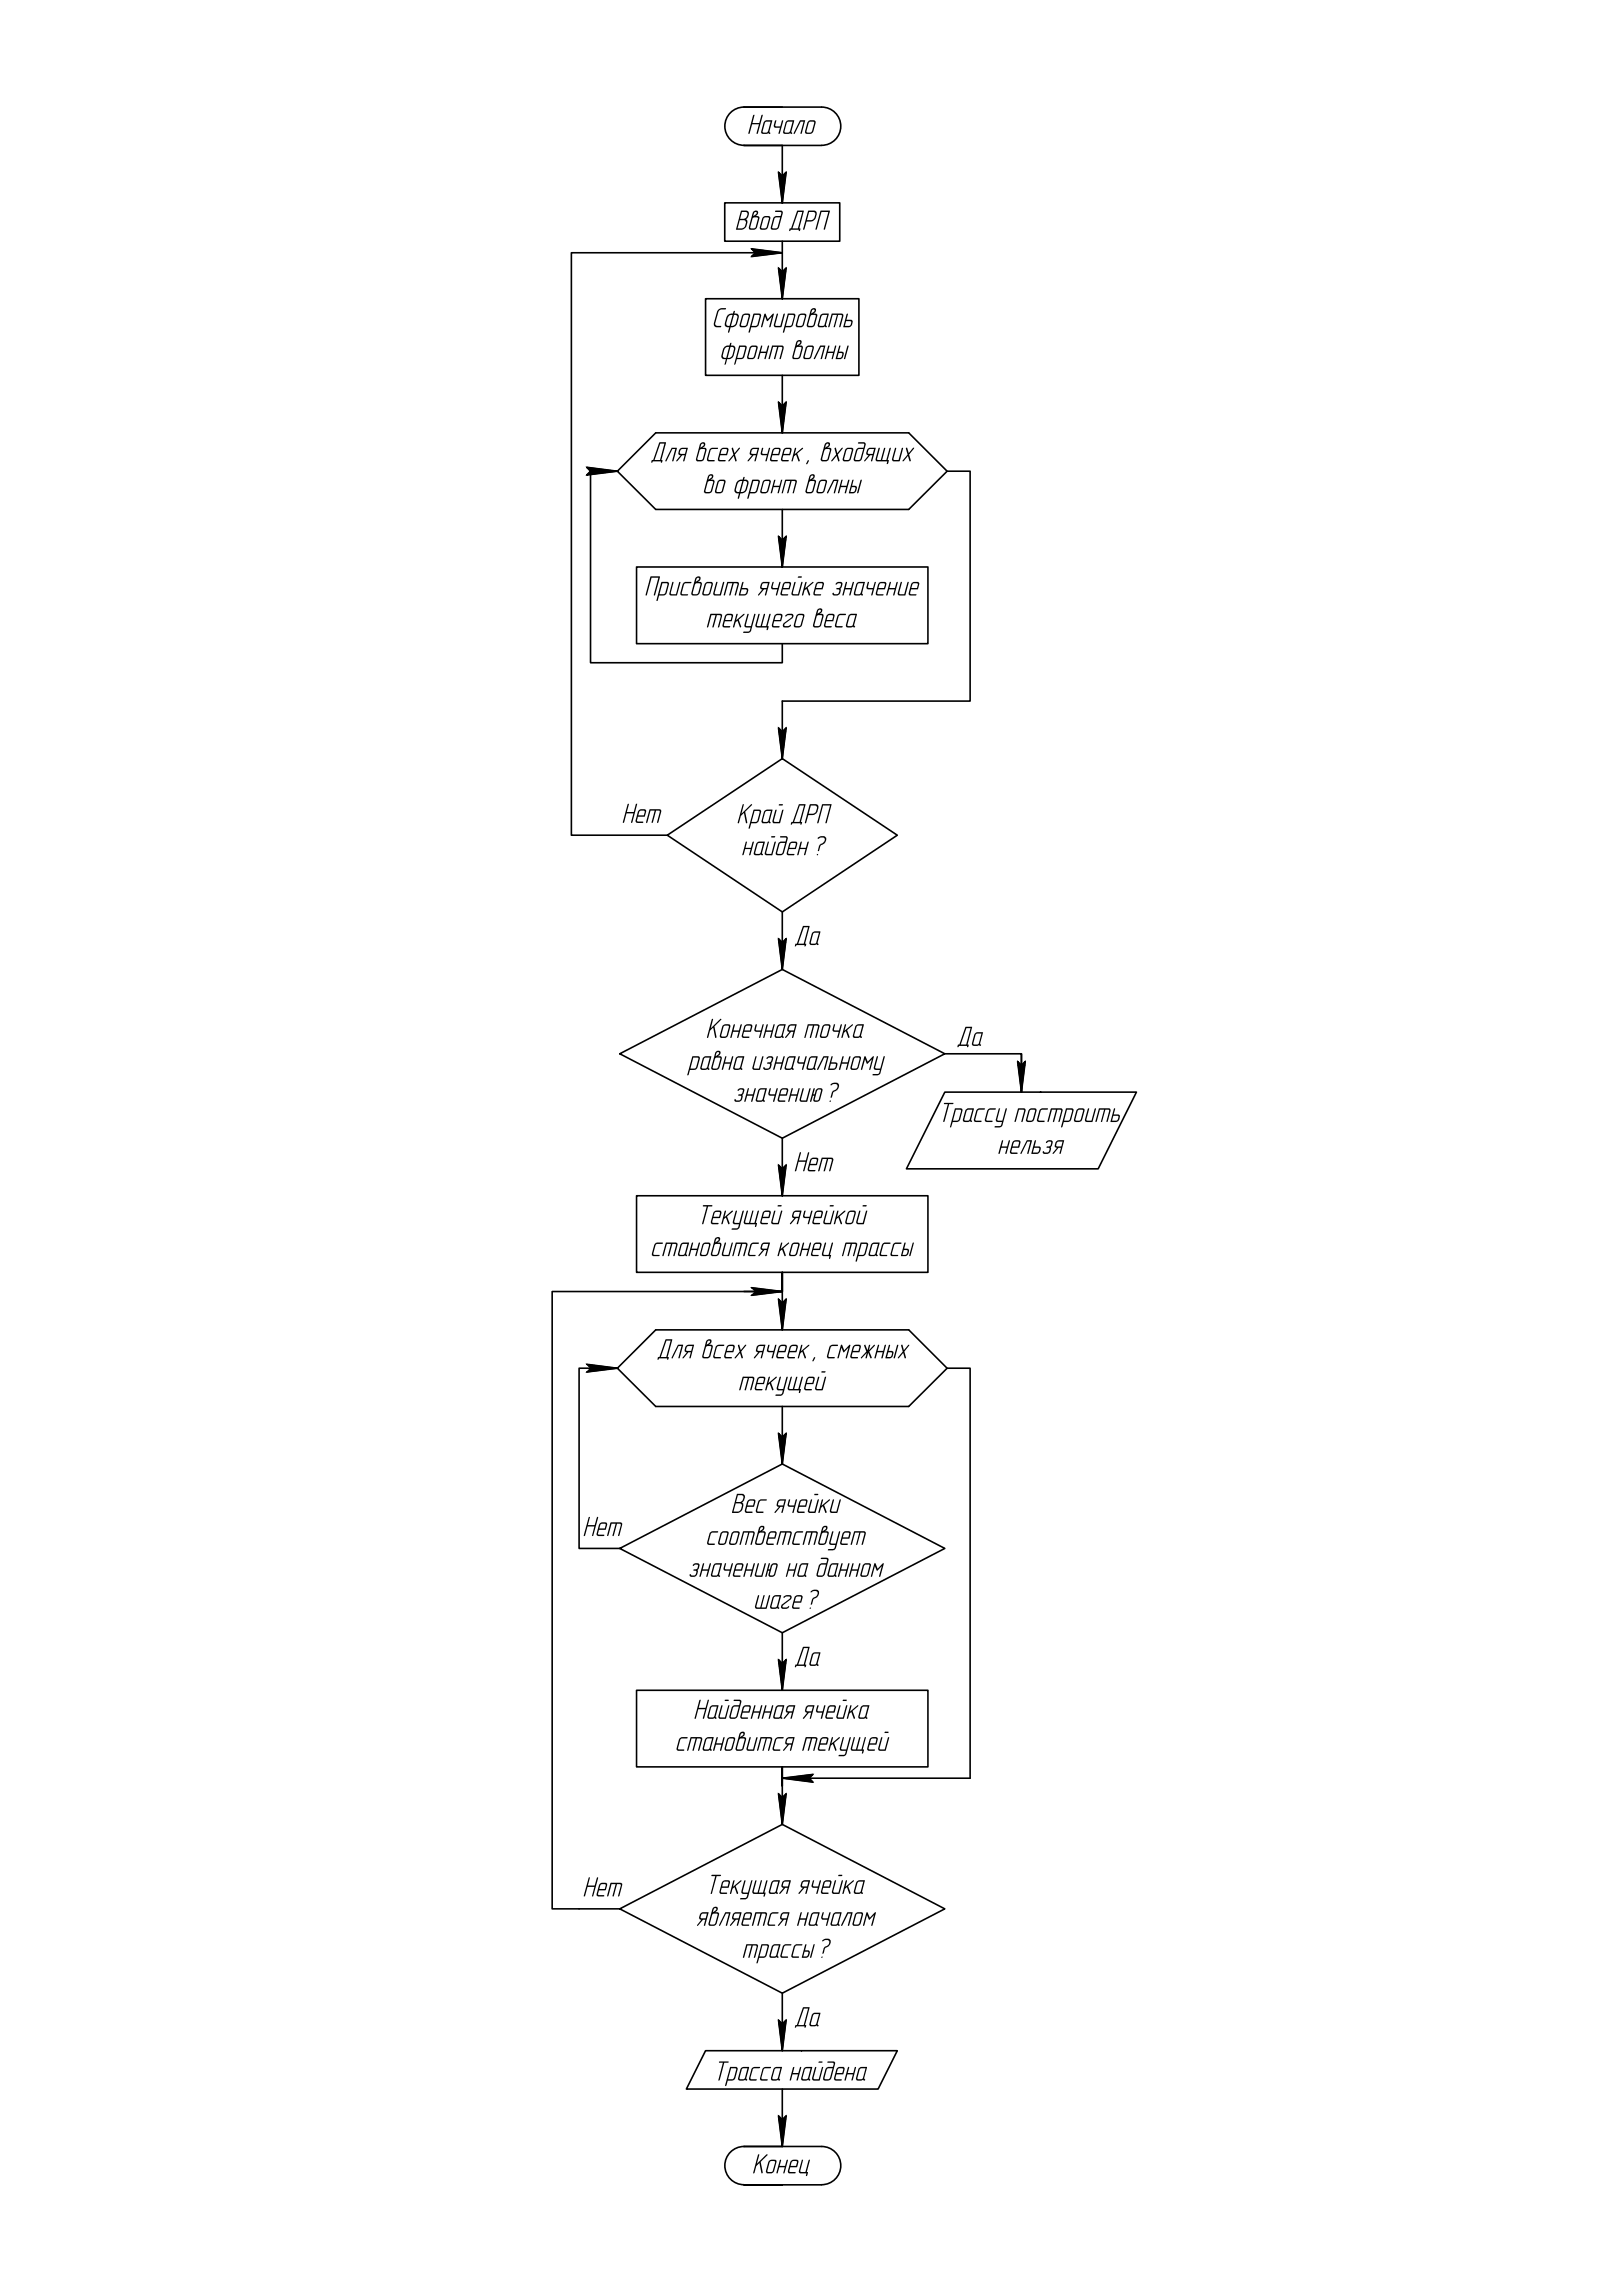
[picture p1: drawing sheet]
<svg xmlns="http://www.w3.org/2000/svg" width="594mm" height="841mm" viewBox="0 0 594 841" stroke-linecap="round" stroke-linejoin="round" font-family="sans-serif">
<!-- layer: 0.3 -->
<g fill="#000">
<path d="M275.9 42.1l.5 .1-.8 2.9h2.5l.8-2.8 .3-.3 .2 .3-1.9 6.7-.4-.2 .9-3.2h-2.5l-1 3.3-.3 .2-.1-.3zM283.9 44.2h.5l-.5 1.7 .3 .4h1.6l.6-2.1h.5l-1.4 4.8-.4-.2 .6-2h-1.5a.73 .73 0 0 1-.8-1zM293 44.2h1.9l-1.3 4.7-.3 .2-.1-.3 1.1-4.2h-1l-2.2 4.4-.3 .1-.1-.3zM300.5 77.3l3.4-.1 .1 .2-1.9 6.7-.4-.2 1.7-6.2h-2.5l-1.7 6.2-.3 .3-.2-.3zM262.9 113.7l1.4-.8 1.6 .2-.3 .3-1.8 .1-.6 .5-1.2 4.4a.78 .78 0 0 0 .7 1h1.3l.2 .3-.3 .2h-1.7l-.4-.3-.4-.7zM280 115h.4l.8 2 1.8-2 .3-.1 .2 .2-1.5 4.8-.3-.2 1-3.7-1.6 1.7-.9-1.7-1 3.8-.5 .1zM284.5 115.1l.3-.2 .2 .2-1.1 4.1 1.9 .2 1.1-4.3 .6-.1-1.3 4.8-2 .1a.78 .78 0 0 1-.8-1zM304.6 115l3.5-.1a.78 .78 0 0 1 .8 1l-1.1 3.9-.3 .1 .9-4.2-.3-.3h-1.1l-1.2 4.4-.4 .1 1.1-4.5h-1.5l-1.2 4.4-.3 .1zM278.8 126.7l.3-.1 .1 .3-.5 2h1.9l.6-2.1 .5-.1-1.4 4.9-.3-.2 .5-2h-2l-.5 2-.5 .1zM282.7 126.7l3.6-.1a.78 .78 0 0 1 .7 1l-1 3.8-.4 .2 .9-4.3-1.4-.2-1.1 4.3-.4 .2 1-4.5h-1.5l-1.1 4.3-.4 .2zM300.4 126.7h1.9l-1.2 4.7-.6 .1 1.2-4.4h-1l-2.2 4.3-.3 .2-.2-.2zM303.4 126.7l.3-.1 .1 .3-.6 2h2.1l.5-2 .2-.3 .3 .1-1.4 4.9-.3-.1 .5-2.1h-2l-.6 2.1h-.4z"/>
<path d="M246 164.2h1.9l-1.3 4.8-.3 .1-.1-.3 1.1-4.3h-1l-2.2 4.5-.3 .1-.1-.3zM260 164.6l.8-.5 2.2 .1-.2 .3h-1.9l-.6 .5-.9 3.3 .3 .3h1.9l.2 .2-.3 .3h-1.8a.78 .78 0 0 1-.8-1zM268 164.2l.5-.1 .5 2 1.6-1.9h.4l-1.8 2.4 .6 2.1-.2 .4-.3-.1-.6-1.9-1.5 1.9h-.4l1.8-2.4zM279.1 164.2h.4l-.4 1.7 .3 .4h1.6l.6-2.1h.5l-1.4 4.8-.4-.2 .6-2h-1.5a.73 .73 0 0 1-.7-1zM283.5 175.9l.3-.1 .2 .2-.6 2h2.1l.6-2.1h.4l-1.2 4.7-.3 .2-.2-.2 .5-2.1h-2l-.5 2.1-.5 .1zM287.6 175.9l3.5-.1a.73 .73 0 0 1 .7 1l-1 3.8-.3 .2-.2-.2 1.1-4-.3-.3h-1.1l-1.2 4.3-.3 .2-.2-.2 1.1-4.3h-1.5l-1.1 4.3-.3 .2-.2-.1zM291.1 164.2l.4-.1 .1 .2-.5 2.2 2.6-2.3h.4l-2.1 2 .9 2.5-.2 .4-.3-.1-.8-2.4-.8 .6-.5 1.8h-.4zM295.8 168.7h.4l.1 .3-.5 .9-.5 .2zM305.7 164.2h.5l.5 1.9 1.5-1.9 .5-.1-1.9 2.5 .7 2.1-.3 .4-.2-.1-.6-1.9-1.5 1.9h-.5l1.9-2.4zM308.2 175.9l.4 .1-.5 2h2l.5-2 .5-.1-1.2 4.7-.3 .2-.2-.2 .5-2.1h-2l-.5 2.1-.5 .1zM321.8 164.2l.3-.1 .2 .2-1.1 3.9 .3 .4h1.1l1.3-4.5 .3 .2-1.1 4.3h1.5l1.2-4.4 .4-.1 .1 .2-1.2 4.3 .5 .1-.4 1.3h-.4l.2-.9h-3.5a.73 .73 0 0 1-.8-1zM327.8 164.2l.4-.1 .1 .2-1 3.8 .2 .5h1.6l1.2-4.4 .4-.1 .1 .2-1.3 4.7-2 .1a.78 .78 0 0 1-.8-1z"/>
<path d="M331.8 164.2h.5l.5 1.9 1.6-1.9h.4l-1.8 2.4 .6 2.1-.3 .4-.2-.1-.6-1.9-1.5 1.9h-.4l1.8-2.4zM305.2 175.8l1.9 .1-1.2 4.7-.5 .1 1.1-4.4h-1l-2.4 4.5-.2-.2zM238.2 211.4l3.3-.2 .2 .3-1.8 6.7-.4-.2 1.6-6.3h-2.5l-1.6 6.3-.4 .2zM246.2 213.4l.4-.2 .1 .3-1 3.8 .4 .5h1.5l1.1-4.3 .2-.3 .3 .3-1.3 4.7h-2a.69 .69 0 0 1-.7-.9zM250.2 213.8l.9-.6 2.2 .2-.4 .3h-1.9l-.4 .3-.9 3.5 2.3 .5-.2 .2h-1.8a.73 .73 0 0 1-.8-.9zM262.3 213.4l.4-.2 .1 .3-1 4 .3 .3h1.5l1.2-4.3 .5-.2-1.3 4.8-2 .1a.73 .73 0 0 1-.7-.9zM266.4 213.3l3.5-.1a.73 .73 0 0 1 .7 1l-1 3.9-.4 .1 .9-4.2-.3-.3h-1.1l-1.1 4.4-.4 .1 1-4.5h-1.5l-1.2 4.4-.3 .1zM283 213.3l.4 .1-.5 1.7 .3 .4h1.6l.6-2 .2-.3 .3 .2-1.3 4.8-.4-.2 .5-2h-1.5a.73 .73 0 0 1-.7-1zM295 213.3l.3-.1 .1 .3-.5 2.1 2.6-2.3 .5 .1-2.2 1.9 .9 2.5-.2 .4-.3-.1-.8-2.3-.7 .6-.5 1.7-.5 .1zM306.3 213.7l.7-.5h.7a.78 .78 0 0 1 .8 1l-.2 .9a.93 .93 0 0 0-.4 1.3l-.3 1.2-.5 .4-1.4 .2a.5 .5 0 0 1-.7-.3 .5 .5 0 0 1 .4-.6l.3 .5h.8l.6-.4 .3-1.2-1.1-.4 .3-.3 1-.2 .4-1.1-.3-.5-.8 .1-.6 .4-.3-.1zM309.8 213.4l.4-.1-.5 2.2h2l.6-2 .2-.3 .3 .2-1.5 4.8-.3-.2 .6-2h-2l-.6 2.1-.5 .1zM317.9 213.3l.4 .1-.4 1.7 .2 .4h1.7l.6-2.2 .4 .1-1.3 4.8-.4-.2 .5-2h-1.5a.73 .73 0 0 1-.7-1z"/>
<path d="M325.9 213.4l.3-.2 .1 .3-.5 2h2l.5-2 .5-.2-1.4 4.9-.3-.2 .6-2h-2.1l-.6 2.1h-.4zM329.9 213.4l.4-.2v.3l-1 3.8 .4 .5h1.5l1.1-4.3 .2-.3 .3 .3-1.2 4.6-2 .1a.73 .73 0 0 1-.8-.9zM260.2 225l3.5-.1a.73 .73 0 0 1 .7 1l-.9 3.8-.4 .3-.2-.2 1.1-4.1-.3-.3h-1.1l-1.2 4.3-.3 .3-.2-.3 1.2-4.3h-1.5l-1.2 4.3-.3 .3-.2-.3zM269.7 225.1l.3-.2 .2 .3-.6 2.1 2.7-2.3h.4l-2.1 2.1 .9 2.6-.3 .3-1.1-2.5-.7 .5-.5 1.9-.5-.1zM273.7 225.1l.3-.2 .2 .3-1.1 3.8 .3 .4h1.7l1.1-4.2 .3-.3 .2 .3-1.8 6.2-.8 .5h-1.8l-.1-.2 .3-.3h1.6l.5-.3 .3-1.1h-1.6a.73 .73 0 0 1-.6-1.1zM277.8 225.1l.2-.2 .2 .3-1 3.9 .3 .3h1.1l1.1-4.2 .3-.3 .2 .3-1.1 4.2h1.5l1.1-4.2 .3-.3 .3 .3-1.2 4.2 .4 .2-.4 1.3h-.3l.1-.9h-3.5a.73 .73 0 0 1-.7-1.1zM287.8 225.4l.8-.4 1.2-.1a.9 .9 0 0 1 .8 .8 .9 .9 0 0 1-.6 1l-2.8 2.2 .3 .5 1.6-.1a.35 .35 0 0 1 .3-.4 .35 .35 0 0 1 .4 .4 .35 .35 0 0 1-.4 .3l-.8 .4h-1.1a.91 .91 0 0 1-.8-.8 .91 .91 0 0 1 .5-1l2.9-2.3-.3-.5h-1.2l-.9 .5zM306.8 225.6l1-.7 2.1 .2-.3 .3h-1.9l-.5 .3-.9 3.5 .3 .2h1.9l.2 .3-.4 .3h-1.8a.73 .73 0 0 1-.7-1.1zM229.9 294.7l.3-.2 .1 .3-.7 2.8h2.5l.7-2.8 .6-.2-1.8 6.8-.3 .2-.2-.3 .9-3.2h-2.5l-.9 3.2-.3 .3-.2-.3zM237.9 296.6l3.5-.1a.73 .73 0 0 1 .8 1.1l-1.1 3.7-.3 .3-.2-.3 1.1-4-1.4-.2-1.1 4.2-.4 .3-.2-.3 1.2-4.2h-1.5l-1.2 4.2-.3 .3-.2-.3zM272 294.8h.5l-.9 3.4 3.5-3.4 .3-.1 .1 .2-2.6 2.6 .8 4-.5 .1-.7-3.7-1.2 1.1-.6 2.6-.4 .1-.1-.2zM273.2 308.5l.4 .2-.5 2h2l.5-2 .5-.2-1.2 4.7-.3 .2-.2-.2 .5-2h-2l-.5 2-.5 .1z"/>
<path d="M293.2 308.6l.5-.1-.5 2.2h2l.5-2 .5-.2-1.2 4.7-.3 .2-.2-.2 .5-2h-2l-.5 2-.5 .2zM301.1 294.8l3.4-.1 .1 .2-1.8 6.7-.4 .1-.1-.2 1.7-6.3h-2.5l-1.7 6.3-.4 .2-.1-.2zM260.7 373.5l.5-.1-.9 3.5 3.5-3.5 .3-.1 .1 .3-2.5 2.5 .7 4.1h-.5l-.7-3.6-1.1 1.1-.7 2.5-.3 .2zM268.7 375.5l.5-.1-.5 2.2h2l.5-2.1h.5l-1.4 4.9-.3-.3 .5-2h-2l-.6 2.1-.4 .1zM276.7 375.5h.5l-.4 1.7 .3 .4h1.6l.6-2.1h.5l-1.4 4.8-.4-.2 .6-2h-1.6a.73 .73 0 0 1-.7-1zM280.8 375.5l.3-.2 .1 .3-.5 2h2l.6-2.1h.5l-1.5 4.9-.3-.3 .6-2h-2l-.7 2.2-.4-.1zM295.9 375.4l3.5-.1a.73 .73 0 0 1 .7 1l-1 3.9-.4 .2 .9-4.2-.3-.4h-1l-1.2 4.4-.4 .2 1-4.6h-1.5l-1.2 4.4-.3 .2zM305.4 375.4l.5 .1-.5 1.6 .3 .5h1.6l.6-2.1h.5l-1.4 4.8-.4-.2 .6-2h-1.5a.73 .73 0 0 1-.8-1zM309.5 375.4l.4 .2-.6 2.1 2.8-2.3 .3 .1-2.1 2 .9 2.5-.2 .4-.3-.2-.9-2.3-.7 .6-.5 1.7h-.4zM265.7 387.1l.4 .1-.6 2.1h2l.6-2.1h.5l-1.3 4.6-.2 .3-.3-.3 .6-2h-2l-.5 2-.4 .3-.2-.2zM276.7 387.1l.4 .2-1 3.9 .4 .4h1.5l1.1-4.3 .2-.2 .3 .2-1.3 4.7-2 .1a.73 .73 0 0 1-.7-1zM281 387.4l1.4-.3a.78 .78 0 0 1 .8 1l-.3 .9a.78 .78 0 0 0-.3 1.2l-.7 1.6-1.6 .3a.51 .51 0 0 1-.7-.3 .51 .51 0 0 1 .4-.7l.2 .4 1 .1 .7-.5 .1-1.2-1.1-.3 .2-.3 1.1-.1 .5-1.3-.3-.3-1 .1a.37 .37 0 0 1-.4 .4 .37 .37 0 0 1-.4-.3 .37 .37 0 0 1 .4-.4z"/>
<path d="M284.5 387.1l.4 .1-.5 2.1h2l.5-2.1h.5l-1.2 4.6-.3 .3-.2-.3 .5-2h-2l-.5 2-.5 .2zM292.5 387.2l.4-.1-.3 2.1 1.8 .1 .6-2.1h.5l-1.4 4.8-.4-.2 .6-2h-1.6a.73 .73 0 0 1-.7-1zM301.6 387.1l1.9 .1-1.2 4.6-.4 .3-.1-.2 1.1-4.3h-1l-2.5 4.5-.1-.3zM308.5 387.2l.4-.1 .1 .2-.5 2h2l.5-2 .5-.2-1.2 4.7-.3 .3-.2-.3 .6-2h-2.1l-.6 2.2-.4-.1zM316.6 387.2l.4-.1 .8 2 1.9-2 .4 .1-1.4 4.8-.4-.2 1-3.6-1.6 1.6-.9-1.6-1 3.6-.3 .3-.2-.2zM321.1 387.2l.4-.1 .1 .2-1.1 3.9 .4 .4h1.5l1.2-4.3 .2-.2 .3 .2-1.7 6.1-.8 .6h-2l.2-.4h1.7l.5-.4 .3-1.1h-1.5a.73 .73 0 0 1-.7-1zM270.4 399.2l.7-.4h.7a.73 .73 0 0 1 .8 1l-.2 .8-.6 .7 .2 .6-.4 1.2-.7 .6-1.2 .1a.5 .5 0 0 1-.7-.3 .5 .5 0 0 1 .4-.7l.3 .5h1.1l.4-.3 .3-1.2-1.1-.5 1.2-.4 .5-1.2-.3-.4-.6-.1-.9 .6-.2-.3zM273.9 398.9l.4 .1-.5 2h2l.6-2.1h.4l-1.4 4.9-.3-.3 .5-2h-1.9l-.6 2.1h-.5zM281.9 398.9l.4-.1-.3 2.1 1.8 .1 .6-2.1h.5l-1.4 4.8-.4-.2 .6-2h-1.5a.73 .73 0 0 1-.8-1zM289.9 398.9l.4-.1 .1 .2-.6 2h2.1l.6-2.1h.4l-1.4 4.9-.3-.3 .5-2h-2l-.6 2.2-.5-.1zM293.9 398.9l.4-.1 .1 .2-1 4.1 .2 .2h1.6l1.2-4.3 .5-.2-1.2 4.8-2.1 .2a.76 .76 0 0 1-.7-1zM345.8 404.2h3.3l.1 .2-.2 .2h-1.3l-1.7 6.3-.4 .3-.1-.3 1.6-6.3h-1.3z"/>
<path d="M357.8 406.6l.8-.5 2.1 .2-.3 .4h-1.9l-.4 .3-.9 3.3 .2 .3 2 .1 .1 .2-.3 .3h-1.8a.73 .73 0 0 1-.7-1zM361.8 406.6l.8-.5 2.2 .2-.3 .4-2.3 .2-1 3.4 .2 .3 2 .1 .1 .2-.3 .3h-1.7a.73 .73 0 0 1-.8-1zM365.9 406.2l.3-.1 .1 .3-1.1 3.9 .3 .4h1.6l1.2-4.3 .2-.3 .3 .3-1.8 6.2-.9 .6-1.8-.1 .2-.4h1.7l.5-.4 .3-1.1h-1.5a.73 .73 0 0 1-.7-1zM372.9 406.2l2-.1a.73 .73 0 0 1 .7 1.1l-1 3.7-.3 .3-.2-.3 1-3.9-.3-.3h-1.6l-1.1 4.2-.4 .3-.1-.3zM380.8 406.7l.8-.6 2.3 .2-.3 .4h-2l-.5 .3-.8 3.3 .2 .3 2 .1 .1 .2-.3 .3h-1.8a.73 .73 0 0 1-.7-1zM384.9 406.3l3.5-.2a.73 .73 0 0 1 .7 1.1l-.9 3.7-.4 .3-.1-.3 1-3.9-.3-.3h-1.1l-1.2 4.2-.3 .3-.2-.3 1.2-4.2h-1.5l-1.2 4.2-.3 .3-.2-.3zM398.5 406.3l.3-.2 .1 .3-1 3.9 .3 .4h1.6l1.1-4.3 .2-.3 .3 .3-1.3 4.7-2 .1a.73 .73 0 0 1-.7-1zM402.5 406.2l3.5-.1a.78 .78 0 0 1 .8 1.1l-1.1 3.7-.3 .3-.2-.3 1-4-1.4-.2-1.1 4.2-.3 .3-.2-.3 1.2-4.2h-1.5l-1.2 4.2-.3 .3-.2-.3zM292.9 422.4l.4-.2 .1 .3-.8 2.7h2.6l.7-2.7 .2-.3 .3 .3-1.8 6.6-.3 .2-.2-.3 .9-3.3h-2.5l-.9 3.3-.3 .3-.2-.2zM301 424.3l3.4-.1a.78 .78 0 0 1 .8 1l-1 3.8-.4 .3-.1-.3 1-4.1-1.4-.2-1.1 4.3-.3 .3-.3-.2 1.2-4.4h-1.5l-1.1 4.3-.3 .3-.3-.3zM367 418l.2-.2 .2 .3-.5 2h2l.6-2.1h.4l-1.4 4.9-.3-.3 .5-2h-2l-.5 2.1h-.5zM376 418h2l-1.3 4.7-.3 .2-.2-.3 1.2-4.3h-1.1l-2.1 4.5-.4 .1-.1-.3z"/>
<path d="M383.3 418.3l1.4-.5a.78 .78 0 0 1 .8 1l-.2 .9a.91 .91 0 0 0-.3 1.3l-.8 1.6-1.5 .3a.51 .51 0 0 1-.7-.4 .51 .51 0 0 1 .4-.6l.3 .5h.9l.5-.3 .3-1.3-1.1-.3 .3-.4 1.1-.2 .3-1.1-.1-.4-.8-.1-.8 .6-.2-.3zM243.9 455.5l3.5-.2a.73 .73 0 0 1 .7 1.1l-1 3.8-.4 .1 1-4.2-.3-.3h-1.1l-1.2 4.4-.4 .1 1.1-4.5h-1.6l-1.2 4.4-.3 .1zM253.5 455.4l.4 .1-.6 2.1h2l.6-2 .2-.3 .3 .2-1.5 4.8-.3-.2 .6-2h-2l-.6 2.1-.4 .1zM257.4 441.8l3.5-.1-.3 .4h-1.3l-1.6 6.3-.4 .2 1.5-6.5h-1.2zM265.4 443.8l.3-.2 .2 .3-.5 2.1 2.6-2.3 .4 .1-2.1 2 .9 2.5-.2 .3h-.3l-.8-2.4-.8 .5-.4 1.8h-.5zM269.5 443.8l.3-.2 .1 .3-1 3.7 .3 .5h1.6l1.1-4.2 .4-.3 .2 .2-1.8 6.2-.9 .6h-1.9l.3-.5h1.8l.3-.3 .4-1.2h-1.5a.78 .78 0 0 1-.8-1zM269.6 455.3h3.4a.73 .73 0 0 1 .7 1.1l-1 3.8-.4 .1 1-4.2-.3-.3h-1.1l-1.2 4.4-.3 .1 1-4.5h-1.6l-1.1 4.4-.4 .1zM273.5 443.8l.3-.2 .2 .3-1.1 3.7 .3 .5h1.1l1.2-4.2 .3-.3 .2 .2-1.2 4.3h1.5l1.2-4.2 .3-.3 .2 .3-1.2 4.2 .5 .1-.4 1.4-.4-.1 .2-.9h-3.5a.78 .78 0 0 1-.8-1zM286.1 455.5l.3-.2 .1 .3-.6 2.1 2.8-2.4 .3 .2-2.1 2 .9 2.5-.2 .3-.3-.1-.9-2.3-.7 .6-.4 1.7h-.5zM294.1 455.4l.3-.1 .1 .3-.5 2h2l.6-2.1h.5l-1.5 4.8-.3-.2 .6-2h-2.1l-.5 2.1-.5 .1zM294.6 443.8l.4-.1-.4 1.8 .4 .4h1.5l.6-2.1h.5l-1.5 4.8-.3-.2 .6-2h-1.5a.73 .73 0 0 1-.8-1zM302.1 455.5l.4-.2 .1 .3-1 3.8 .3 .5h1.6l1.1-4.3 .2-.3 .3 .3-1.1 4.3 .4 .1-.3 1.2h-.5l.2-.9h-2a.73 .73 0 0 1-.8-.9z"/>
<path d="M306.6 443.8l.3-.2 .2 .3-.6 2.1 2.7-2.3 .4 .1-2.1 2 .9 2.5-.2 .3h-.3l-.8-2.4-.8 .5-.4 1.8h-.5zM309.6 455.5l3.6-.2a.73 .73 0 0 1 .7 1.1l-1 3.8-.4 .1 1-4.2-.3-.3h-1.1l-1.2 4.4-.4 .1 1-4.5h-1.5l-1.2 4.4-.3 .1zM239.8 455.9l.8-.6 2.2 .1-.3 .4h-2l-.3 .3-.9 3.5 2.3 .5-.2 .2h-1.9a.73 .73 0 0 1-.7-.9zM265.4 455.5l.4-.2 .1 .3-1 4 .4 .3h1.5l1.1-4.3 .3-.3 .2 .2-1.3 4.8h-2a.73 .73 0 0 1-.7-.9zM275.1 455.7l.7-.4 2.2 .2-.3 .3h-2l-.3 .3-1 3.4 .4 .4h1.9v.2l-.2 .2h-1.8a.69 .69 0 0 1-.7-.9zM323.4 455.7l.6-.4 2.2 .2-.3 .3h-2l-.3 .3-1 3.4 .4 .4h1.9l.1 .2-.2 .2h-1.9a.69 .69 0 0 1-.7-.9l.8-3.3zM327.2 455.9l.8-.6 2.2 .2-.3 .3h-2l-.4 .4-.8 3.3 .3 .4h1.9l.1 .2-.2 .2h-1.9a.69 .69 0 0 1-.7-.9zM248.3 492.9h1.9l-1.3 4.8-.3 .1-.1-.3 1.1-4.2h-1l-2.2 4.4-.3 .1-.1-.3zM262.3 493.3l1-.5 2 .1-.2 .4h-1.9l-.6 .4-.9 3.3 .3 .3h1.9l.1 .2-.2 .3h-1.8a.73 .73 0 0 1-.7-1zM270.3 492.9l.5-.1 .5 2 1.6-1.9h.4l-1.8 2.4 .6 2.1-.2 .4-.3-.1-.6-1.9-1.5 1.9h-.5l1.9-2.4zM281.4 492.9h.4l-.4 1.7 .3 .4h1.6l.6-2.1h.5l-1.4 4.9-.4-.3 .6-1.9h-1.5a.73 .73 0 0 1-.8-1.1zM293.4 492.9l.3-.1 .2 .2-.6 2.2 2.7-2.3h.4l-2.1 2 .9 2.5-.2 .4-.3-.1-.9-2.4-.7 .6-.5 1.9-.4-.1z"/>
<path d="M298.1 497.5l.3-.2 .2 .3-.6 1-.4 .3zM303.9 493.4l1.1-.6 1.9 .1-.2 .4h-1.8l-.6 .3-.9 3.5 .3 .2h1.8l.2 .2-.2 .3h-1.8a.78 .78 0 0 1-.8-1zM308 492.9h.5l.7 1.9 1.9-2 .4 .1-1.5 4.9-.3-.3 1-3.6-1.7 1.7-.8-1.7-1 3.8h-.5zM316.6 492.9l.4-.1 .7 2 .5-1.8 .5-.2-.5 2 1.9-1.9 .3-.1v.4l-2 2.1 .9 2.1-.3 .4-1-2.1-.6 2.1-.4-.3 .5-1.7-1.9 2-.3-.1 2-2.4zM321.5 492.9l.3-.1 .2 .2-.5 2h2l.5-2 .5-.2-1.4 5-.3-.3 .5-1.9h-2l-.6 2.1h-.4zM330.1 492.9h.5l.5 1.9 1.6-2 .4 .1-1.9 2.4 .6 2.1-.2 .4-.3-.1-.5-1.9-1.6 2-.4-.1 1.8-2.4zM272 504.7l3.5-.2a.78 .78 0 0 1 .8 1l-1 3.8-.4 .2-.1-.2 1-4-.3-.3h-1.1l-1.2 4.3-.3 .2-.2-.2 1.2-4.3h-1.5l-1.2 4.3-.3 .2-.2-.2zM281.5 504.7l.3-.2 .2 .2-.6 2.2 2.7-2.3 .4 .1-2.1 1.9 .9 2.5-.3 .4-1.1-2.5-.7 .6-.5 1.8h-.4zM285.6 504.7l.2-.2 .2 .2-1 3.8 .3 .5h1.6l1.1-4.3 .3-.2 .2 .2-1.8 6.3-.8 .5h-1.8l.1-.5h1.7l.5-.3 .3-1.2h-1.4a.78 .78 0 0 1-.8-1zM289.6 504.7l.2-.2 .2 .2-1 3.9 .3 .4h1.1l1.1-4.3 .4-.2 .1 .2-1.1 4.3h1.5l1.2-4.3 .2-.2 .3 .2-1.2 4.3 .4 .1-.3 1.4h-.4l.1-1h-3.5a.73 .73 0 0 1-.7-1zM215.7 556l.4 .1-.8 2.8h2.5l.8-2.8 .2-.2 .3 .2-1.9 6.7-.4-.1 .9-3.3h-2.5l-.9 3.3-.3 .2-.2-.2zM223.6 558l3.5-.1a.73 .73 0 0 1 .8 1l-1 3.8-.4 .2-.2-.1 1.1-4.1-.3-.3h-1.1l-1.2 4.3-.2 .2-.3-.2 1.2-4.3h-1.5l-1.1 4.3-.4 .2-.2-.2z"/>
<path d="M277.8 550l.9-.6 2.2 .2-.2 .3h-1.9l-.6 .3-.9 3.5 .3 .2h1.9l.2 .3-.2 .2h-1.9a.78 .78 0 0 1-.8-1zM288.9 549.6h.5l-.4 1.6 .3 .5h1.6l.5-2 .5-.1-1.3 4.8h-.4v-.2l.6-2h-1.6a.73 .73 0 0 1-.7-1zM301 549.6l.4-.2 .1 .3-.6 2.1 2.8-2.4 .3 .2-2.1 2 .9 2.5-.3 .3h-.2l-.9-2.5-.7 .7-.5 1.8-.5-.1zM305 549.6l.4-.2 .1 .3-1.1 3.9 .3 .3h1.6l1.2-4.2 .2-.3 .3 .3-1.3 4.6-2 .1a.73 .73 0 0 1-.7-1zM254.1 573.1l1.3-.2a.73 .73 0 0 1 .8 .9l-.3 1.1-.4 .5 .1 .5-.3 1.1-.7 .7-1.3 .2a.5 .5 0 0 1-.7-.3 .5 .5 0 0 1 .4-.7l.3 .4h1.1l.5-.4 .2-1-1-.3-.1-.2 1.3-.5 .4-1.2-.3-.3-1 .1a.35 .35 0 0 1-.4 .4 .35 .35 0 0 1-.3-.4 .35 .35 0 0 1 .4-.3zM257.6 572.9l.3 .2-.5 2h1.9l.6-2 .2-.2 .3 .1-1.4 4.9-.3-.3 .5-2h-2l-.6 2.1h-.4zM260.3 561.4l.7-.3 2 .2-.3 .3h-1.8l-.5 .3-.9 3.5 .3 .3h1.9l.1 .2-.3 .3h-1.7a.78 .78 0 0 1-.8-1l.9-3.2zM265.5 572.9l.5 .1-.5 1.6 .3 .5h1.6l.5-2 .3-.2 .2 .1-1.3 4.8-.4-.2 .6-2h-1.6a.73 .73 0 0 1-.7-1zM272.2 561.2l3.4-.1a.78 .78 0 0 1 .8 1l-1 3.8-.3 .3-.2-.3 1-4.1-1.4-.2-1.1 4.3-.3 .3-.2-.3 1.1-4.3h-1.5l-1.1 4.3-.4 .3-.1-.3zM273.5 573l.5-.1-.6 2.2h2l.6-2 .2-.2 .3 .1-1.4 4.9-.3-.3 .5-2h-2l-.6 2.1-.4 .1zM277.5 573l.4-.1 .1 .2-1 3.8 .2 .4h1.7l1.1-4.2 .2-.2 .3 .2-1.3 4.6-2 .2a.71 .71 0 0 1-.7-1zM285.7 561.2l3.5-.1a.73 .73 0 0 1 .8 1l-1.1 3.8-.3 .3-.2-.3 1.1-4-.3-.3h-1.1l-1.2 4.3-.3 .3-.2-.3 1.2-4.3h-1.5l-1.2 4.3-.3 .3-.2-.3z"/>
<path d="M289.1 573l.3-.1 .1 .2-.5 2h2l.6-2 .2-.2 .3 .1-1.5 4.9-.3-.3 .6-2h-2l-.6 2.1h-.5zM291.3 561.6l.8-.5 2.1 .2-.3 .3-2.3 .2-1 3.5 .3 .4h2l.1 .2-.3 .3h-1.8a.73 .73 0 0 1-.7-1zM295.2 561.3l3.6-.2a.73 .73 0 0 1 .7 1l-1 3.8-.3 .3-.2-.3 1-4-.3-.3h-1.1l-1.1 4.3-.3 .3-.2-.3 1.1-4.3h-1.5l-1.1 4.3-.4 .3-.1-.3zM304.8 561.3l.3-.2 .1 .3-1 3.8 .3 .5h1.6l1.1-4.3 .4-.3 .1 .3-1.6 6-.9 .7h-2l.3-.5h1.7l.4-.2 .4-1.2h-1.5a.78 .78 0 0 1-.8-1zM308.2 573l.3-.1 .1 .2-.5 2h2l.5-2 .5-.2-1.4 5-.3-.3 .5-2h-2l-.5 2.1h-.5zM312.3 572.9l.3 .2-.5 2h2l.5-2 .2-.2 .3 .1-1.4 4.9-.3-.2 .6-2.1h-2l-.6 2.1h-.5zM312.9 561.2l3.4-.1a.78 .78 0 0 1 .8 1l-1 3.8-.4 .3-.1-.3 1-4.1-1.4-.2-1.2 4.3-.3 .3-.2-.3 1.2-4.3h-1.5l-1.1 4.3-.4 .3-.2-.3zM320.2 573l.5-.1 .8 2 1.8-2 .4 .1-1.3 4.8-.4-.2 1-3.7-1.8 1.7-.8-1.7-1 3.8h-.4zM277.6 584.7l.3-.2 .2 .3-1.1 3.8 .3 .5h1.1l1.2-4.3 .3-.3 .2 .3-1.2 4.3h1.5l1.2-4.3 .3-.3 .2 .3-1.3 4.7-3.5 .1a.78 .78 0 0 1-.8-1zM287 585.1l.9-.5 1.3-.1a.9 .9 0 0 1 .8 .8 .9 .9 0 0 1-.6 1l-2.5 1.9-.3 .5 .3 .4h1.2l.8-.5a.81 .81 0 0 1-1.1 1h-1a.9 .9 0 0 1-.8-.8 .9 .9 0 0 1 .6-1l2.8-2.3-.2-.4-1.3-.1-.9 .6zM253 636.7l3.4-.1a.78 .78 0 0 1 .8 1l-1 3.8-.4 .2 .9-4.3-1.4-.2-1.2 4.3-.3 .2 1-4.5h-1.5l-1.1 4.3-.4 .2zM256.3 622.9l.3 .2-.7 2.8h2.5l.8-2.8 .5-.1-1.8 6.8-.4 .1-.1-.3 .9-3.2h-2.6l-.8 3.4-.4 .1-.1-.3z"/>
<path d="M262.4 636.7l.3-.1 .2 .2-.5 2.1h2l.5-2.1 .5-.1-1.4 4.9-.3-.3 .5-1.9h-2l-.5 1.9-.2 .3-.3-.1zM276.4 624.9l.3 .2-.5 2h2l.5-2 .5-.2-1.4 5-.3-.3 .5-2h-2l-.6 2.2h-.4zM278.6 636.7l3.4-.1a.78 .78 0 0 1 .8 1l-1 3.8-.4 .2 .9-4.3-1.4-.2-1.1 4.3-.4 .2 1-4.5h-1.5l-1.1 4.3-.4 .2zM280.4 624.9l.3 .2-.5 2h2l.5-2 .2-.2 .3 .1-1.4 4.9-.3-.1 .5-2.2h-2l-.5 2.2h-.5zM295.1 636.7l3.5-.1a.73 .73 0 0 1 .8 1l-1.1 3.8-.3 .2 .9-4.2-.3-.3h-1.1l-1.2 4.3-.3 .2 1-4.5h-1.5l-1.1 4.3-.5 .2zM299.5 624.9l.3 .1-.4 1.6 .3 .5h1.6l.5-2 .2-.2 .3 .1-1.3 4.8h-.4l.5-2.2h-1.5a.78 .78 0 0 1-.7-1zM304.6 636.7l.3-.1 .2 .2-.6 2.2 2.7-2.3h.4l-2.1 2 .9 2.5-.2 .4-.3-.1-.9-2.4-.7 .6-.5 1.9-.4-.1zM311.4 625.1l.4-.2 .1 .2-.6 2.2 2.8-2.4 .3 .1-2.1 2 .9 2.5-.3 .4-.2-.1-.9-2.4-.7 .6-.5 1.8h-.5zM248.9 637l1-.4 2 .1-.3 .4h-1.9l-.5 .3-.9 3.4 .3 .3h1.9l.1 .3-.3 .2h-1.7a.73 .73 0 0 1-.8-1zM274.5 636.7l.3-.1 .2 .2-1.1 3.9 .3 .4h1.6l1.2-4.3 .3-.2 .2 .2-1.3 4.7-2 .1a.73 .73 0 0 1-.8-1zM284 637.1l1-.5 2 .1-.2 .4h-2l-.4 .3-.9 3.5 2.1 .2 .2 .3-.3 .2h-1.8a.78 .78 0 0 1-.7-1zM308.7 636.7l.4 .1-1 3.9 .3 .4h1.6l1.1-4.3 .3-.2 .2 .2-1.7 6.3-.9 .5h-1.9l.3-.5h1.7l.5-.4 .3-1.1h-1.6a.73 .73 0 0 1-.7-1z"/>
<path d="M312.7 636.7l.5 .1-1.1 3.9 .3 .4h1.1l1.1-4.3 .3-.2 .2 .2-1.1 4.3h1.5l1.2-4.3 .3-.2 .2 .2-1.2 4.3 .5 .1-.5 1.3h-.3l.2-.9h-3.6a.73 .73 0 0 1-.7-1zM215.7 688l.4 .2-.8 2.8h2.5l.8-2.8 .2-.2 .3 .2-1.9 6.7-.4-.2 .9-3.2h-2.5l-.9 3.2-.3 .3-.2-.3zM223.6 690.1l3.5-.2a.73 .73 0 0 1 .8 1.1l-1 3.7-.4 .3-.2-.1 1.1-4.1-.3-.3h-1.1l-1.2 4.2-.2 .3-.3-.3 1.2-4.2h-1.5l-1.1 4.2-.4 .3-.2-.3zM260.6 687.2h3.5l-.3 .3h-1.3l-1.7 6.3-.4 .3 1.6-6.6h-1.3zM268.6 689.2l.4-.1-.5 2.3 2.7-2.3 .4 .1-2.2 2 1 2.5-.3 .4-.3-.2-.8-2.3-.7 .6-.6 1.8h-.4zM272.6 689.2l.3-.2 .2 .3-1.1 3.7 .3 .5h1.7l1.1-4.2 .3-.3 .2 .3-1.7 6.2-.9 .5h-1.9l.3-.5h1.7l.3-.3 .4-1.1h-1.5a.78 .78 0 0 1-.8-1.1zM276.6 689.2l.3-.2 .2 .3-1 3.7 .3 .5h1.1l1.1-4.2 .3-.3 .2 .3-1.2 4.2h1.6l1.1-4.2 .3-.3 .2 .3-1.1 4.2 .4 .2-.3 1.2h-.5l.2-.8h-3.5a.78 .78 0 0 1-.7-1.1zM297.8 689.1l.4 .1-.5 1.7 .3 .4h1.6l.6-2.1h.5l-1.3 4.8-.4-.2 .5-2h-1.5a.73 .73 0 0 1-.7-1zM309.8 689.2l.4-.1-.5 2.3 2.6-2.3 .5 .1-2.2 2 .9 2.5-.2 .4-.3-.2-.8-2.3-.7 .6-.6 1.8h-.4zM265.6 700.8l2 .1-1.3 4.6-.5 .1 1.2-4.3h-1.1l-2.1 4.4h-.4zM273.3 712.6l3.6-.1a.69 .69 0 0 1 .7 .9l-1 3.9-.4 .2 .9-4.2-.4-.4h-1l-1.2 4.4-.3 .2 1-4.6h-1.5l-1.1 4.4-.4 .2zM276.6 700.9l3.6-.2a.73 .73 0 0 1 .7 1.1l-1 3.7-.4 .2 .9-4.2-.3-.2h-1.1l-1.1 4.2-.4 .2 1-4.4h-1.5l-1.1 4.2-.4 .2z"/>
<path d="M282.4 701l.6-.3 2.1 .2-.3 .4h-1.8l-.5 .2-.9 3.5 .4 .3h1.8l.1 .2-.2 .2h-1.8a.73 .73 0 0 1-.8-.9l.9-3.2zM286.9 712.9l.8-.4 2.2 .1-.2 .3h-1.9l-.5 .3-1 3.5 .3 .3h1.9l.1 .2-.1 .3h-1.9a.73 .73 0 0 1-.8-1.1zM291 712.9l.7-.4 2.2 .1-.2 .3h-1.9l-.5 .3-1 3.5 .3 .3h1.9l.2 .2-.2 .3h-1.9a.73 .73 0 0 1-.7-1.1zM293.2 700.9l.4-.2 .1 .3-.6 2h2.1l.5-2 .2-.3 .3 .2-1.4 4.8-.3-.2 .5-2h-2l-.6 2.1h-.5zM301.3 700.9h.4l-.4 2 1.9 .1 .5-2 .2-.3 .3 .2-1.3 4.8-.4-.2 .5-2h-1.4a.78 .78 0 0 1-.8-1zM310.3 700.8l2 .1-1.3 4.6-.5 .1 1.2-4.3h-1l-2.2 4.3-.3 .1-.2-.2zM317.4 700.8l.3-.1 .9 2.1 1.8-2 .4 .1-1.4 4.8-.3-.2 1-3.7-1.7 1.7-.8-1.7-1 3.7-.5 .1zM263.3 755.7l.2-.3 3.4 .2-.2 .3h-1.4l-1.7 6.3-.3 .3-.2-.3 1.7-6.3h-1.3zM290.5 757.6l.4-.1-.5 2.2h2l.6-2 .5-.1-1.3 4.6-.3 .3-.2-.3 .6-2h-2l-.6 2-.5 .2zM310.6 757.6l.4-.2v.3l-.5 2h2l.5-2 .5-.2-1.2 4.7-.3 .3-.2-.3 .6-2h-2l-.6 2-.5 .1zM275.4 758l.9-.6 2.1 .2-.3 .3h-1.9l-.5 .4-.9 3.3 .3 .4h2l.1 .2-.3 .3h-1.8a.73 .73 0 0 1-.7-1.1zM279.4 758l.9-.6 2.1 .2-.3 .3h-1.9l-.5 .4-.8 3.3 .3 .4h1.9l.1 .2-.3 .3h-1.8a.73 .73 0 0 1-.7-1.1z"/>
<path d="M277.6 789.6l.4-.2 .1 .3-.9 3.2 3.5-3.4 .3-.1 .1 .3-2.5 2.5 .7 4.1h-.4l-.8-3.7-1.1 1.2-.7 2.5-.4 .2zM285.6 791.6l.3-.2 .2 .3-.5 2h1.9l.6-2.1h.5l-1.4 4.9-.3-.3 .5-2h-2l-.6 2.1h-.4zM293.7 791.5l.4 .2-1 3.9 .3 .4h1.6l1.1-4.3 .3-.3 .2 .3-1.1 4.3h.4l-.3 1.3h-.4l.2-.8h-2.1a.73 .73 0 0 1-.7-1.1z"/>
<path d="M280.3 44.7l-1 3.5 .4 .4h1.2l.3-.3 1.1-3.7zM280.1 44.4l.5-.3 2.2 .1-1 4.2a.37 .37 0 0 1 .3 .4 .37 .37 0 0 1-.4 .3 .37 .37 0 0 1-.3-.4l-.6 .4h-1.3a.69 .69 0 0 1-.7-1l.9-3.2z"/>
<path d="M288.4 44.7l-1.1 3.4 .4 .5h1.2l.4-.3 1-3.7zM287.9 44.6l.8-.5 2.2 .1-1.1 4a.47 .47 0 0 1 .3 .4 .47 .47 0 0 1-.3 .5l-.4-.4-.5 .4h-1.3a.69 .69 0 0 1-.7-1z"/>
<path d="M296.1 44.5l.6-.4h1.3a.78 .78 0 0 1 .7 1l-1 3.5-.7 .4-1.4 .1a.73 .73 0 0 1-.7-1l.8-3.1zM296.4 44.7l-1 3.4 .4 .5h1l.5-.3 .9-3.2-.3-.5z"/>
<path d="M276.3 77.9l-.4 1.3 .4-.3a.73 .73 0 0 0 .7-.4 .73 .73 0 0 0-.1-.8zM275.9 79.8l-1.1 3.5 .3 .4 1.6-.2 .9-3.4-.3-.4zM275.9 77.7l.4-.4a.93 .93 0 0 1 1.4 .4 .93 .93 0 0 1-.7 1.3l-.3 .2h.7a.73 .73 0 0 1 .7 1l-1.1 3.5-.6 .5h-1.3a.78 .78 0 0 1-.8-1z"/>
<path d="M283.9 79.8l-1.1 3.5 .3 .4h1.2l.4-.3 1.1-3.7zM284 77.3l1.9-.1a.76 .76 0 0 1 .8 .9l-1.5 5.5-.8 .6h-1.3a.73 .73 0 0 1-.8-1l1.1-3.5 .7-.5h1.8l.3-1.1-.3-.4-2-.1z"/>
<path d="M271.8 77.7l-.7 2.5 1.9-.2 .7-1.3a.69 .69 0 0 0-.7-1zM270.9 80.7l-.8 3 2.2-.2 .5-.5 .4-1.3a.78 .78 0 0 0-.7-1zM271.5 77.2h1.9l.7 .4 .2 .9-.5 1.3a.64 .64 0 0 0-.5 .6 .64 .64 0 0 0 .4 .7l-.3 1.7-.8 1-.9 .4h-2.1z"/>
<path d="M279.4 79.6l.6-.4h1.4a.73 .73 0 0 1 .7 1l-1.1 3.5-.7 .5h-1.3a.73 .73 0 0 1-.7-1zM279.9 79.8l-1.1 3.5 .3 .4h1.2l.4-.3 1-3.3-.3-.4z"/>
<path d="M291.9 77.3h2.5l-1.7 6.4 .5 .1-.2 .7-.3 .2-.1-.5h-3l-.4 .5v-.8l.5-.2zM292.3 77.7l-2 6h1.9l1.6-6z"/>
<path d="M296.3 77.7l-.8 3 2.2-.2 .6-.6 .3-1.2a.71 .71 0 0 0-.7-1zM296 77.3h2.5l.6 .7v.6l-.5 1.6-.8 .7-2.4 .3-.7 2.7-.3 .3-.3-.3z"/>
<path d="M268.8 115.4l-1.1 4h.7l.8-.4 .9-2.6a.73 .73 0 0 0-.8-1zM267.1 115.7l-.5 .6-.6 2.1a.78 .78 0 0 0 .7 1h.5l1.1-4zM266.4 115.7l.7-.6 1.3-.2 .3-.9 .3-.1v1l1.1 .2 .5 .7-.8 3.2-.9 .8-1.3 .1-.7 2-.3-.2 .5-1.8-1-.1-.7-.8z"/>
<path d="M272.1 115.3l.8-.4h1.1a.73 .73 0 0 1 .7 1l-1 3.5-.8 .5h-1.3a.73 .73 0 0 1-.7-1l.8-3.1zM272.4 115.6l-1 3.4 .3 .4h1.2l.4-.3 .9-3.3-.2-.4z"/>
<path d="M276.4 115.4l-1.1 4h1.6l.5-.5 .8-3.3zM275.9 115.1l2.1-.2a.78 .78 0 0 1 .7 1l-.9 3.4-.9 .6h-1.8l-.5 1.9-.4 .1z"/>
<path d="M288.9 115.4l-1.1 4 2-.2 1-3.3-.3-.5zM288.6 115l1.9-.1a.73 .73 0 0 1 .8 1l-.9 3.3-1 .7h-1.7l-.5 1.9-.4 .1z"/>
<path d="M292.5 115.5l.6-.5 1.5-.1a.73 .73 0 0 1 .7 1l-1 3.5-.9 .5h-1.2a.78 .78 0 0 1-.7-1zM293.1 115.5l-.3 .4-.8 3 .2 .5h1.3l.5-.4 .8-3.1-.3-.5z"/>
<path d="M297.5 113.6l-.4 1.3 .4-.3a.73 .73 0 0 0 .7-.4 .73 .73 0 0 0-.1-.8zM297.2 115.5l-.4 .4-.8 3.1 .3 .4h1.2l.5-.4 .8-3.2-.3-.4zM297.2 113.3l.3-.3a.93 .93 0 0 1 1.4 .5 .93 .93 0 0 1-.7 1.2l-.3 .2h.7a.73 .73 0 0 1 .7 1l-1 3.5-.9 .5h-1.1a.78 .78 0 0 1-.8-1z"/>
<path d="M301.2 115.5l-.4 .4-.8 3.1 .3 .4 1.6-.2 1.1-3.8zM300.5 115.5l1.1-.6 1.9 .1-1 4.2a.39 .39 0 0 1 .4 .4 .39 .39 0 0 1-.4 .4 .39 .39 0 0 1-.4-.4l-.7 .3h-1.2a.73 .73 0 0 1-.7-1z"/>
<path d="M309.9 117.7l-.5 1.7 1.9-.1 .4-1.5zM310.2 115l.4 .1-.6 2.1h1.5a.73 .73 0 0 1 .8 1l-.3 1-.5 .5-2.6 .2z"/>
<path d="M267.6 127.1l-1.1 4h.9l.8-.7 .6-2.3a.71 .71 0 0 0-.7-1zM265.7 127.5l-.4 .6-.5 2a.76 .76 0 0 0 .7 1h.5l1.1-4zM265.2 127.3l.9-.6 1.1-.1 .2-.8 .4-.2-.1 1 1 .1 .6 .7-.8 3.2a1.88 1.88 0 0 1-1.7 1h-.5l-.4 1.8-.5 .2 .5-2-1.3-.2-.4-.8 .6-2.5z"/>
<path d="M271.1 127.1l-1.1 4h1.5l.5-.2 1-3.4-.3-.4zM270.7 126.7l2-.1a.71 .71 0 0 1 .7 1l-.8 3a1.26 1.26 0 0 1-1.2 1h-1.5l-.6 1.9h-.4z"/>
<path d="M274.8 127.1l.7-.5h1.2a.73 .73 0 0 1 .8 1l-.8 3a1.26 1.26 0 0 1-1.3 1h-1a.69 .69 0 0 1-.7-1zM275.2 127.3l-1.1 3.4 .4 .4 1.5-.2 1-3.4-.3-.4z"/>
<path d="M292.2 125.3l-.4 1.3 .4-.2a.74 .74 0 0 0 .8-.5 .74 .74 0 0 0-.2-.8zM291.8 127.3l-1.1 3.3 .4 .5h1l.6-.3 .9-3.2-.3-.5zM291.8 125.1l.2-.2a.95 .95 0 0 1 1.6 .1 .95 .95 0 0 1-.7 1.4l-.3 .2h.7a.78 .78 0 0 1 .8 1l-1.1 3.5-.6 .5h-1.4a.73 .73 0 0 1-.8-1z"/>
<path d="M295.5 126.9l.6-.3h1.2a.78 .78 0 0 1 .8 1l-.9 3a1.26 1.26 0 0 1-1.2 1h-1a.73 .73 0 0 1-.8-1l.9-3.1zM295.8 127.3l-1.1 3.3 .2 .5h1.2l.5-.2 1-3.3-.3-.5z"/>
<path d="M310.4 126.8l.3-.2 .1 .3-1.2 4.5-.4 .2zM307.1 129.4l-.4 1.7h1.3l.5-1.5zM307.4 126.8l.3-.2 .1 .3-.5 2h1a.73 .73 0 0 1 .7 1l-.2 .7a1.26 1.26 0 0 1-1.3 1l-1.4-.1z"/>
<path d="M241.4 162.2h2.5l-1.7 6.4 .5 .1-.2 .6-.4 .3v-.5h-3l-.5 .5v-.8l.6-.2zM241.8 162.6l-2.1 6h2l1.6-6z"/>
<path d="M248.9 164.6l.8-.5 2.2 .1-1.2 4.8h-.5l.6-2.2h-.9l-1.8 2.2h-.4l1.6-2.2a.72 .72 0 0 1-.7-.2 .72 .72 0 0 1-.1-.8zM249.4 164.7l-.3 1.5 1.8 .1 .4-1.8z"/>
<path d="M256.9 162.8l-.4 1.3 .5-.3a.66 .66 0 0 0 .7-.4 .66 .66 0 0 0-.3-.8zM256.5 164.7l-1.1 3.4 .3 .5h1.2l.5-.3 .8-3.2-.3-.6zM256.6 162.4l.3-.1a.92 .92 0 0 1 1.4 .3 .92 .92 0 0 1-.7 1.3l-.3 .2h.7a.73 .73 0 0 1 .8 1l-1 3.4-.9 .6h-1.2a.73 .73 0 0 1-.8-1z"/>
<path d="M259.9 174.5l-.5 1.3 .5-.3a.8 .8 0 0 0 .6-1.2zM259.4 176.4l-1 3.4 .2 .5h1.3l.5-.4 .8-3.1-.3-.5zM259.5 174.2l.4-.3a.92 .92 0 0 1 1.4 .5 .92 .92 0 0 1-.8 1.2l-.2 .2h.7a.73 .73 0 0 1 .7 1l-1 3.5-.8 .5h-1.3a.78 .78 0 0 1-.7-1z"/>
<path d="M264.6 164.6l-.7 1.7h2.1l.2-1.6zM264 164.6l.8-.5h1.2a.73 .73 0 0 1 .8 1l-.5 1.7h-2.5l-.3 1.3 .3 .5h1.8l.1 .3-2 .2a.78 .78 0 0 1-.8-1z"/>
<path d="M263.2 176.1l.6-.3h1.2a.73 .73 0 0 1 .7 1l-1 3.5-.7 .5h-1.4a.73 .73 0 0 1-.7-1l.8-3zM263.5 176.4l-1.1 3.4 .3 .5 1.6-.2 .9-3.4-.3-.4z"/>
<path d="M272.4 176.3l-1.1 4h.8l.7-.5 .8-2.5a.73 .73 0 0 0-.7-1zM270.5 176.7l-.9 2.6a.82 .82 0 0 0 .7 1h.5l1.1-4h-.7zM270.3 176.2l.9-.4h.8l.5-1 .2 .1-.2 .9 1.2 .1 .5 .8-.9 3.2-.8 .7-1.3 .2-.7 2-.3-.3 .5-1.7-1.1-.1-.6-.8 .6-2.7z"/>
<path d="M275.1 164.6l.8-.5 2.2 .1-1.3 4.8-.3 .1-.2-.3 .6-2h-.9l-1.8 2.2h-.4l1.6-2.2a.72 .72 0 0 1-.7-.2 .72 .72 0 0 1-.1-.8zM275.6 164.6l-.3 .5-.1 1.1 1.8 .1 .5-1.8z"/>
<path d="M279.7 176.1l.5-.3h1.3a.78 .78 0 0 1 .8 1l-1 3.4-.8 .6h-1.3a.73 .73 0 0 1-.7-1l.8-3.1zM280 176.4l-1.1 3.4 .3 .5h1.2l.5-.3 .9-3.2-.3-.5z"/>
<path d="M283.7 164.6l-.7 1.7h2l.3-1.6zM283.1 164.6l.8-.5h1.2a.73 .73 0 0 1 .8 1l-.5 1.7h-2.5l-.4 1.3 .3 .5h1.9l.1 .3-2 .2a.78 .78 0 0 1-.8-1z"/>
<path d="M287.7 164.6l-.7 1.7h2.1l.3-1.6zM287.1 164.6l.8-.5h1.3a.73 .73 0 0 1 .7 1l-.5 1.7h-2.5l-.3 1.3 .2 .5h1.9l.2 .3-2.1 .2a.78 .78 0 0 1-.7-1z"/>
<path d="M297.1 174.4l-.5 1.4 .5-.3a.73 .73 0 0 0 .6-.4 .73 .73 0 0 0-.1-.8zM296.4 176.6l-.9 3.2 .3 .5h1.2l.5-.4 .9-3.2-.3-.4h-1.2zM296.7 174.2l.4-.3a.93 .93 0 0 1 1.4 .4 .93 .93 0 0 1-.8 1.3l-.3 .2h.7a.73 .73 0 0 1 .7 1l-1 3.5-.7 .5h-1.3a.78 .78 0 0 1-.8-1z"/>
<path d="M300.3 176.1l.7-.3h1.1a.73 .73 0 0 1 .8 1l-1.1 3.5-.9 .5h-1.1a.73 .73 0 0 1-.7-1l.8-3zM300.6 176.4l-1.1 3.5 .3 .4 1.6-.2 1-3.4-.3-.4z"/>
<path d="M302.7 162.7l-.5 1.4 .5-.3a.73 .73 0 0 0 .6-.4 .73 .73 0 0 0-.1-.8zM302.3 164.6l-.4 .5-.8 3 .3 .5h1.2l.5-.4 .9-3.1-.2-.5zM302.3 162.5l.3-.2a.93 .93 0 0 1 1.4 .3 .93 .93 0 0 1-.7 1.3l-.3 .2h.7a.69 .69 0 0 1 .7 1l-1 3.5-.8 .5h-1.2a.78 .78 0 0 1-.8-1z"/>
<path d="M309.9 164.4l.6-.3h1.3a.69 .69 0 0 1 .7 1l-1 3.5-.9 .5h-1.2a.73 .73 0 0 1-.7-1l.8-3zM310.2 164.7l-1.1 3.5 .3 .4 1.6-.2 1-3.4-.4-.5z"/>
<path d="M314.1 164.9l-.9 3.3 .3 .4 1.6-.2 1.1-3.9h-1.6zM314.3 162.1h2a.78 .78 0 0 1 .7 1l-1.5 5.4-.9 .6h-1.3a.73 .73 0 0 1-.6-1l1.1-3.6 .8-.4h1.7l.2-1.4-2.2-.1z"/>
<path d="M317.9 164.4l.7-.3 2.1 .1-1.3 4.8-.4-.2 .5-2h-.8l-2.1 2.3-.1-.4 1.6-1.9a.75 .75 0 0 1-.8-1zM318.2 164.7l-.3 1.5 1.8 .1 .4-1.8z"/>
<path d="M275.9 176.3l-1.1 4h1.6l.6-.5 .8-3.3zM275.6 175.9l2-.1a.78 .78 0 0 1 .7 1l-1 3.4-.8 .6h-1.8l-.5 1.7-.4 .3z"/>
<path d="M315.2 175.9l.2-.1 .3 .2-1.3 4.6-.3 .2-.2-.2zM312 178.5l-.5 1.8h1.1l.4-.3 .3-1.2zM312.2 175.9h.4l-.5 2.1h1a.78 .78 0 0 1 .7 1l-.3 1.2-.6 .4-2 .1z"/>
<path d="M242.6 213.7l-1.1 4.1 1.8-.1 .4-.4 .8-3.3-.2-.3zM242.2 213.4l2.1-.2a.76 .76 0 0 1 .7 1l-1 3.4-.7 .6h-1.9l-.5 1.8-.3 .3-.2-.3z"/>
<path d="M255.3 211.8l-.5 1.4 .4-.3a.7 .7 0 0 0 .8-.4 .7 .7 0 0 0-.2-.8zM254.8 213.9l-1.1 3.4 .4 .5h1l.6-.4 .9-3.2-.3-.5zM254.9 211.6l.3-.2a.92 .92 0 0 1 1.4 .3 .92 .92 0 0 1-.7 1.3l-.3 .2h.7a.78 .78 0 0 1 .8 1l-1.1 3.5-.6 .5h-1.4a.76 .76 0 0 1-.8-.9z"/>
<path d="M258.5 213.5l.6-.3h1.2a.78 .78 0 0 1 .8 1l-1.1 3.5-.6 .5h-1.4a.73 .73 0 0 1-.8-.9l.9-3.2zM258.8 213.9l-1.1 3.4 .2 .4 1.2 .1 .6-.4 .9-3.2-.3-.5z"/>
<path d="M271.6 216l-.4 1.8 1.8-.1 .3-.4 .2-1.2zM271.9 213.3l.4 .1-.5 2.1h1.5a.78 .78 0 0 1 .7 1l-.3 1.1-.6 .5-2.5 .1z"/>
<path d="M278.9 213.8l.8-.6 2.2 .1-1.3 4.8-.3 .1-.2-.2 .6-2h-.9l-1.8 2.2h-.3v-.3l1.5-1.9a.75 .75 0 0 1-.8-1zM279.4 213.9l-.4 1.4 1.8 .2 .5-1.8z"/>
<path d="M287.3 214l-.4 1.5h2l.3-1.6-1.6-.2zM286.9 213.8l.8-.6h1.3a.73 .73 0 0 1 .7 1l-.5 1.7-2.5 .1-.2 1.7 2.1 .1v.3l-2 .1a.69 .69 0 0 1-.7-.9z"/>
<path d="M292.2 211.4l1.5-.1-.2 .4h-1.2zM290.9 213.4l.5-.1-1 4 .4 .5h1.5l1.1-4.3 .2-.3 .3 .3-1.3 4.7h-2a.71 .71 0 0 1-.7-.9z"/>
<path d="M299.5 213.9l-.6 1.6h2l.3-1.6zM299 213.8l.8-.6h1.2a.78 .78 0 0 1 .8 1l-.5 1.7-2.5 .1-.3 1.6 2.1 .2 .1 .3-2 .1a.73 .73 0 0 1-.8-.9z"/>
<path d="M314.3 213.9l-1.1 3.4 .4 .5 1.2-.1 .4-.3 1-3.7zM313.8 213.8l.8-.6 2.2 .1-1 4.2a.37 .37 0 0 1 .3 .4 .37 .37 0 0 1-.4 .4 .37 .37 0 0 1-.3-.4l-.6 .3h-1.3a.73 .73 0 0 1-.8-.9z"/>
<path d="M322.2 214l-.5 1.5h2.1l.3-1.6-1.6-.2zM321.8 213.8l.8-.6h1.3a.78 .78 0 0 1 .7 1l-.5 1.7-2.5 .1-.3 1.6 2.2 .2 .1 .3-2.1 .1a.73 .73 0 0 1-.7-.9z"/>
<path d="M334.4 213.9l-.6 1.6h2l.3-1.6zM334.1 213.5l.6-.3h1.2a.73 .73 0 0 1 .7 1l-.4 1.7-2.5 .1-.4 1.3 .2 .4 2 .1 .1 .3-2 .1a.72 .72 0 0 1-.8-.9l.9-3.2z"/>
<path d="M266 225.7l-.4 1.5h2l.3-1.7-1.4-.1zM265.7 225.5l.7-.5 1.3-.1a.73 .73 0 0 1 .7 1l-.4 1.7-2.5 .1-.3 1.6 2.1 .1v.5l-1.9 .1a.73 .73 0 0 1-.8-1.1z"/>
<path d="M284.1 225.7l-.4 1.5h2l.2-1.7-1.3-.1zM283.8 225.5l.7-.5 1.3-.1a.78 .78 0 0 1 .8 1l-.5 1.7-2.5 .1-.3 1.6 2.1 .1 .1 .4-2 .2a.78 .78 0 0 1-.8-1.1z"/>
<path d="M292 225.3l.7-.4h1.1a.73 .73 0 0 1 .8 1l-1 3.5-.8 .5-1.3 .1a.78 .78 0 0 1-.7-1.1l.8-3zM292.2 225.6l-.9 3.3 .2 .5h1.2l.6-.3 .8-3.2-.3-.5z"/>
<path d="M299.8 223.6l-.4 1.3 .4-.2a.8 .8 0 0 0 .7-1.3zM299.3 225.6l-1 3.3 .2 .5h1.3l.4-.2 .9-3.3-.3-.5zM299.4 223.4l.5-.3a.88 .88 0 0 1 1.3 .2 .88 .88 0 0 1-.5 1.3l-.5 .3h.7a.78 .78 0 0 1 .7 1l-1 3.5-.7 .5-1.4 .1a.78 .78 0 0 1-.7-1.1z"/>
<path d="M303.3 225.6l-.5 1.6h2l.2-1.7-1.3-.1zM302.8 225.6l.8-.6 1.3-.1a.73 .73 0 0 1 .7 1l-.4 1.7-2.5 .1-.4 1.2 .3 .5h1.9l.1 .4-2 .2a.78 .78 0 0 1-.8-1.1z"/>
<path d="M311.3 225.6l-1 3.5 .3 .3 1.6-.2 1.1-3.8zM310.8 225.6l1-.7 2.1 .1-1 4.2a.38 .38 0 0 1 .3 .4 .38 .38 0 0 1-.4 .4 .38 .38 0 0 1-.4-.4l-.6 .4h-1.2a.73 .73 0 0 1-.7-1.1z"/>
<path d="M234.4 297.2l-.6 1.6h2l.3-1.6zM234.1 296.8l.6-.3h1.2a.73 .73 0 0 1 .7 1.1l-.5 1.7h-2.4l-.4 1.3 .2 .4 2 .1 .1 .3-2 .2a.78 .78 0 0 1-.8-1l.9-3.2z"/>
<path d="M285.3 294.8l1.4-.1v.2l-.3 .3h-1zM284 296.8l.3-.1 .2 .2-1.1 3.8 .3 .5h1.6l1.1-4.3 .4-.2 .2 .1-1.3 4.7-2 .2a.78 .78 0 0 1-.8-1z"/>
<path d="M297 295.2l-.8 3 2.2-.2 .5-.7 .3-1.1a.78 .78 0 0 0-.7-1zM296.6 294.9l2.4-.2 .6 .4 .1 1.1-.4 1.4-.7 .7-.6 .4h-1.9l-.9 2.9-.3 .1z"/>
<path d="M276.4 297.2l-1.1 4h1.6l.5-.5 .8-3.3zM275.9 296.8l2.1-.1a.78 .78 0 0 1 .7 1l-.9 3.4-.9 .6h-1.8l-.5 1.9-.4 .1z"/>
<path d="M277.6 309l-1 3.5 .3 .4h1.2l.4-.3 1-3.7zM277.2 308.9l.9-.5 2 .1-1 4.2a.37 .37 0 0 1 .3 .4 .37 .37 0 0 1-.3 .3 .37 .37 0 0 1-.4-.3l-.8 .3h-1.1a.73 .73 0 0 1-.7-1z"/>
<path d="M280.6 297.3l-.4 .4-.8 3 .3 .5h1.2l.5-.3 1-3.7zM280 297.2l1-.5 2 .1-1.1 4a.5 .5 0 0 1 .3 .5 .5 .5 0 0 1-.3 .4l-.4-.3-.6 .3h-1.2a.73 .73 0 0 1-.8-1z"/>
<path d="M282.5 306.6l1.3-.2 .1 .3-.3 .2h-1zM281.2 308.5h.5l-1.1 4 .3 .4h1.6l1.1-4.2 .3-.3 .3 .3-1.4 4.7h-1.9a.73 .73 0 0 1-.8-1z"/>
<path d="M285.7 309l-1.1 3.5 .3 .4h1.2l.5-.3 1-3.7zM285.8 306.5l2-.1a.76 .76 0 0 1 .7 1l-1.5 5.4-.8 .6h-1.3a.73 .73 0 0 1-.7-1l1-3.5 .7-.5h1.8l.3-1-.2-.5h-2z"/>
<path d="M289.6 309.1l-.4 1.6h1.9l.3-1.7-1.4-.1zM289.2 308.9l.7-.5h1.3a.74 .74 0 0 1 .8 1l-.5 1.7-2.5 .1-.2 1.6 2.1 .1v.4l-2 .1a.73 .73 0 0 1-.7-1z"/>
<path d="M292.6 294.8h2.4l-1.7 6.4 .5 .1-.2 .7-.3 .2-.1-.5h-3l-.4 .5-.2-.1 .2-.6 .5-.3zM292.9 295.2l-2.1 6h2l1.7-6z"/>
<path d="M299.6 307l1-.6 1.3 .1a1.71 1.71 0 0 1 .6 1.6 1.71 1.71 0 0 1-1.2 1.4l-.7 .3-.7 2.1h-.3l.5-2.1 1-.7a1.3 1.3 0 0 0 .6-2.1h-1.3l-.7 .4zM299.2 313.2a.26 .26 0 0 1 .5 0 .26 .26 0 0 1-.5 0z"/>
<path d="M294.1 339.4l2.3-.1 .2 .2-1.7 6.3 .4 .1-.1 .7-.4 .2-.1-.5h-3l-.4 .5-.2-.1 .2-.6 .6-.3zM294.4 339.8l-2 6h2l1.6-6z"/>
<path d="M298 342l-1 3.3 .2 .5h1.3l.5-.4 .9-3.6zM297.4 341.9l1-.6h2.1l-1 4.3a.38 .38 0 0 1 .3 .4 .38 .38 0 0 1-.4 .4 .38 .38 0 0 1-.3-.4l-.7 .3h-1.2a.78 .78 0 0 1-.7-1z"/>
<path d="M264.7 375.9l.6-.5 1.5-.1a.73 .73 0 0 1 .7 1l-1.1 3.6-.8 .5h-1.2a.73 .73 0 0 1-.7-1.1zM265.2 376l-1.1 3.5 .3 .4h1.2l.5-.3 .9-3.3-.4-.5z"/>
<path d="M273.3 375.9l-.6 1.7h2l.3-1.6zM272.7 375.9l.7-.5 1.4-.1a.78 .78 0 0 1 .7 1l-.5 1.7-2.5 .1-.3 1.2 .3 .6h1.8l.2 .3-2.1 .2a.73 .73 0 0 1-.7-1.1z"/>
<path d="M285.4 375.9l-.4 .4-.8 3 .3 .6h1.2l.5-.3 1-3.8zM284.8 375.9l1-.6 2 .2-1.1 4.1a.39 .39 0 0 1 .4 .5 .39 .39 0 0 1-.4 .3 .39 .39 0 0 1-.4-.4l-.6 .4h-1.2a.78 .78 0 0 1-.8-1.1z"/>
<path d="M301.4 375.8l.6-.4 1.4-.1a.73 .73 0 0 1 .7 1l-1.1 3.6-.7 .5h-1.3a.73 .73 0 0 1-.7-1.1zM301.9 376l-1.1 3.5 .3 .4h1.2l.4-.3 1-3.3-.4-.5z"/>
<path d="M314 375.9l-1.1 3.4 .3 .6h1.1l.5-.3 1-3.8zM313.4 375.9l1-.6 2 .2-1 4a.43 .43 0 0 1 .2 .5 .43 .43 0 0 1-.4 .3l-.2-.3-.7 .4h-1.2a.73 .73 0 0 1-.7-1.1z"/>
<path d="M253.9 387.6l-1 4h1.5l.5-.3 .9-3.4-.3-.3zM253.5 387.2l2.1-.1a.73 .73 0 0 1 .7 1l-1 3.4-.7 .5-1.9 .1-.5 1.7-.3 .3-.2-.3z"/>
<path d="M258 387.7l-1 3.5 .4 .4 1.2-.1 .3-.3 1-3.6zM257.8 387.4l.6-.3 2.1 .1-1 4.2a.38 .38 0 0 1 .4 .4 .38 .38 0 0 1-.4 .3 .38 .38 0 0 1-.4-.3l-.6 .2-1.3 .1a.73 .73 0 0 1-.7-1l.9-3.2z"/>
<path d="M262.5 385.7l-.4 1.4 .5-.3a.74 .74 0 0 0 .6-.4 .74 .74 0 0 0-.1-.8zM262 387.8l-1 3.4 .4 .4 1.2-.1 .3-.3 1-3.3-.3-.3zM262.1 385.5l.3-.2a.94 .94 0 0 1 1.5 .2 .94 .94 0 0 1-.7 1.4l-.3 .2h.7a.73 .73 0 0 1 .7 1l-1.1 3.5-.5 .4-1.4 .1a.73 .73 0 0 1-.8-1z"/>
<path d="M270.1 387.7l-1.1 3.5 .4 .4 1.3-.1 .3-.3 1-3.6zM269.6 387.6l.8-.5h2.2l-1 4.3a.37 .37 0 0 1 .3 .4 .37 .37 0 0 1-.4 .3 .37 .37 0 0 1-.3-.3l-.6 .2-1.3 .1a.73 .73 0 0 1-.7-1z"/>
<path d="M288.9 387.7l-1 3.4 .4 .5 1.2-.1 .3-.3 1-3.6zM288.4 387.6l.8-.5h2.2l-1 4.3a.37 .37 0 0 1 .3 .4 .37 .37 0 0 1-.3 .3 .37 .37 0 0 1-.4-.3l-.6 .2-1.3 .1a.73 .73 0 0 1-.7-1z"/>
<path d="M288.7 376l1.1-.7 2 .1-1.3 4.8h-.5l.6-2.1h-.9l-2 2.3-.1-.4 1.6-1.9a.79 .79 0 0 1-.9-1zM289.4 375.9l-.5 1.5 1.9 .2 .4-1.8z"/>
<path d="M297 387.7l-1.1 3.4 .4 .5 1.2-.1 .4-.3 1-3.6zM296.5 387.6l.8-.5h2.1l-.9 4.3a.37 .37 0 0 1 .3 .4 .37 .37 0 0 1-.4 .3 .37 .37 0 0 1-.4-.3l-.6 .2-1.2 .1a.78 .78 0 0 1-.8-1z"/>
<path d="M304.3 389.8l-.5 1.8 1.9-.1 .3-.4 .1-1.2zM304.7 387.1l.3 .2-.6 2h1.6a.73 .73 0 0 1 .7 1l-.3 1.1-.6 .5-2.6 .1z"/>
<path d="M304.3 397.3l.9-.5h1.3a1.74 1.74 0 0 1 .7 1.7 1.74 1.74 0 0 1-1.2 1.4l-.8 .4-.5 1.7-.4 .2 .4-1.9 .9-.8a1.25 1.25 0 0 0 1.1-.9 1.25 1.25 0 0 0-.5-1.3h-.9l-.9 .5zM303.8 403.5a.3 .3 0 0 1 .6 0 .3 .3 0 0 1-.6 0z"/>
<path d="M312.8 387.4l.6-.3h1.2a.73 .73 0 0 1 .7 1l-1 3.4-.7 .5-1.3 .1a.78 .78 0 0 1-.8-1l.8-3.2zM313.1 387.7l-1.1 3.4 .2 .4 1.2 .1 .5-.3 .9-3.2-.2-.5z"/>
<path d="M353.6 376.4h2.5l-1.7 6.4 .4 .1-.1 .6-.4 .3-.1-.5h-3l-.4 .5v-.8l.6-.2zM354 376.8l-2.1 6h2l1.6-6z"/>
<path d="M357.4 379.1l-.9 3.5 1.5 .2 .5-.4 1-3.6h-1.6zM357.1 378.8l.9-.6 2 .1-1 4.3a.38 .38 0 0 1 .3 .4 .38 .38 0 0 1-.4 .3 .38 .38 0 0 1-.3-.4l-.7 .4h-1.1a.78 .78 0 0 1-.8-1z"/>
<path d="M278.4 399.4l-1.1 3.5 .2 .4h1.4l.3-.3 1.1-3.8zM277.8 399.3l.9-.5 2.2 .1-1.1 4a.47 .47 0 0 1 .3 .4 .47 .47 0 0 1-.3 .5l-.4-.4-.7 .4h-1.1a.71 .71 0 0 1-.8-1z"/>
<path d="M286.5 399.3l-.7 1.7h2l.3-1.6zM285.9 399.3l.8-.5h1.2a.73 .73 0 0 1 .8 1l-.5 1.6-2.5 .1-.3 1.6 2.1 .2 .1 .3-2 .2a.76 .76 0 0 1-.8-1z"/>
<path d="M299.6 399.3l-.4 .5-.8 3.1 .2 .4h.9l.4-.4 .9-3.2-.3-.4zM298.1 398.8l.3 .2-.5 2h.5l.7-1.9 1.4-.3a.71 .71 0 0 1 .7 1l-1 3.5-.8 .5h-.8a.71 .71 0 0 1-.7-1l.4-1.3h-.6l-.5 2.1-.5 .1z"/>
<path d="M350.1 406.7l-1 4h1.4l.5-.3 1-3.2-.3-.5zM349.8 406.2l2-.1a.73 .73 0 0 1 .7 1.1l-1 3.4-.8 .5-1.8 .1-.8 2-.2-.2z"/>
<path d="M354.3 406.8l-1.1 3.5 .2 .3 1.2 .1 .5-.3 1.1-3.7zM354 406.4l.6-.3 2.1 .2-1 4.2a.38 .38 0 0 1 .3 .4 .38 .38 0 0 1-.4 .3 .38 .38 0 0 1-.3-.4l-.8 .4h-1.1a.73 .73 0 0 1-.7-1l.8-3.2z"/>
<path d="M376.9 406.6l.8-.5h1.2a.73 .73 0 0 1 .7 1.1l-1.1 3.5-.7 .4-1.3 .1a.73 .73 0 0 1-.7-1zM377.3 406.8l-1 3.5 .4 .4 1.2-.1 .3-.3 1-3.3-.3-.3z"/>
<path d="M390.8 406.7l-1.1 4h1.6l.4-.3 1-3.2-.3-.5zM390.5 406.2l1.9-.1a.73 .73 0 0 1 .8 1.1l-.9 3.3-.9 .6-1.8 .1-.5 1.7-.3 .3-.2-.3z"/>
<path d="M394.6 406.4l.6-.3h1.3a.73 .73 0 0 1 .7 1.1l-1 3.4-.8 .5-1.3 .1a.73 .73 0 0 1-.7-1l.8-3.2zM394.9 406.8l-1.1 3.5 .3 .3 1.1 .1 .5-.3 1-3.4-.3-.3z"/>
<path d="M407.8 408.9l-.5 1.8 1.8-.1 .4-.4v-1.2zM408 406.3l.4-.2v.3l-.5 2h1.5a.73 .73 0 0 1 .7 1l-.3 1.1-.5 .5-2.6 .1z"/>
<path d="M297.2 425l-.4 1.5h2l.3-1.7-1.4-.1zM296.8 424.9l.8-.6 1.3-.1a.73 .73 0 0 1 .7 1l-.4 1.7-2.5 .1-.4 1.2 .3 .6h1.9l.1 .3-2 .2a.78 .78 0 0 1-.8-1.1z"/>
<path d="M371.4 418.6l-.5 1.5h2l.2-1.7-1.2-.1zM371 418.3l.6-.4 1.4-.1a.73 .73 0 0 1 .7 1l-.5 1.7-2.4 .1-.4 1.4 .3 .4h1.8l.1 .4-2 .1a.73 .73 0 0 1-.7-1z"/>
<path d="M378.8 420.6l-.5 1.8 1.9-.2 .4-1.4zM379.1 417.9l.4 .1-.6 2.1h1.5a.78 .78 0 0 1 .8 1l-.4 1.1-.6 .5-2.4 .1z"/>
<path d="M386.8 418.4l1-.6 2 .2-1.3 4.7-.3 .2-.2-.3 .6-2h-.9l-2.1 2.3v-.4l1.6-1.9a.75 .75 0 0 1-.9-1zM387.4 418.4l-.4 .4-.1 1.2 1.8 .1 .5-1.8z"/>
<path d="M249.9 456l-1.1 3.4 .4 .5 1.2-.1 .4-.3 1-3.7zM249.6 455.6l.6-.3 2.2 .1-1.1 4.3a.37 .37 0 0 1 .4 .4 .37 .37 0 0 1-.4 .3 .37 .37 0 0 1-.4-.4l-.6 .3h-1.2a.69 .69 0 0 1-.8-.9l.9-3.3z"/>
<path d="M257.4 455.9l.8-.6h1.2a.78 .78 0 0 1 .8 1.1l-1 3.3-.7 .6h-1.4a.69 .69 0 0 1-.7-.9zM257.9 456l-1 3.4 .3 .5 1.3-.1 .3-.3 .9-3.1-.3-.6z"/>
<path d="M261.8 444.4l-.5 1.5h2.1l.3-1.3-.2-.4-1.3-.1zM261.4 444.2l.7-.5 1.4-.1a.78 .78 0 0 1 .7 1l-.5 1.7-2.5 .1-.3 1.2 .3 .5h1.8l.2 .4-2.1 .1a.78 .78 0 0 1-.7-1z"/>
<path d="M262.4 454l-.4 1.3 .4-.3a.66 .66 0 0 0 .8-.4 .66 .66 0 0 0-.3-.8zM261.9 456l-1 3.4 .4 .5h1l.5-.4 .9-3.1-.2-.6zM261.9 453.9l.5-.4a.92 .92 0 0 1 1.4 .3 .92 .92 0 0 1-.7 1.3l-.3 .2h.7a.78 .78 0 0 1 .7 1.1l-1 3.4-.7 .5h-1.4a.76 .76 0 0 1-.7-.9z"/>
<path d="M279.9 444.3l-.4 1.6h1.9l.4-1.6-.3-.2zM279.6 444.1l.6-.4 1.4-.1a.73 .73 0 0 1 .7 1l-.5 1.7-2.5 .1-.4 1.2 .3 .5h1.9l.1 .4-2 .1a.73 .73 0 0 1-.7-1z"/>
<path d="M284.8 441.8l1.5-.1-.3 .4h-1zM283.5 443.8l.5-.1-1 3.9 .3 .5h1.6l1.1-4.2 .3-.3 .2 .3-1.3 4.7h-2a.73 .73 0 0 1-.7-1z"/>
<path d="M290 455.9l.8-.6h1.3a.73 .73 0 0 1 .7 1.1l-1.1 3.5-.7 .4h-1.3a.69 .69 0 0 1-.7-.9zM290.5 456l-1 3.4 .4 .5 1.2-.1 .3-.3 1-3.3-.3-.4z"/>
<path d="M290.5 444.2l1-.6 2.1 .1-1.3 4.8-.4 .1-.1-.2 .6-2h-.9l-2.1 2.2v-.3l1.5-1.9a.78 .78 0 0 1-.8-1zM291 444.3l-.3 1.5 1.8 .1 .5-1.8z"/>
<path d="M298.5 456.1l-.5 1.5h2l.3-1.6-1.5-.2zM298.1 455.9l.8-.6h1.2a.78 .78 0 0 1 .8 1.1l-.5 1.6-2.5 .1-.2 1.7 2.1 .1v.3l-2 .1a.69 .69 0 0 1-.7-.9z"/>
<path d="M299 444.3l-.5 1.6h2l.4-1.6-.3-.2zM298.6 444.2l.7-.5 1.3-.1a.78 .78 0 0 1 .8 1l-.5 1.7-2.5 .1-.4 1.2 .3 .5h1.9l.1 .4-2 .1a.73 .73 0 0 1-.7-1z"/>
<path d="M304 441.7l1.3-.1 .1 .3-.3 .2h-1zM302.6 443.8l.3-.2 .2 .3-1 3.7 .3 .5h1.6l1.1-4.2 .3-.3 .2 .3-1.3 4.7h-2a.78 .78 0 0 1-.7-1z"/>
<path d="M310.7 444.2l.7-.5 1.3-.1a.78 .78 0 0 1 .8 1l-1.1 3.5-.7 .5h-1.3a.78 .78 0 0 1-.8-1zM311.1 444.3l-1 3.3 .3 .5h1.2l.5-.3 .8-3.2-.3-.5z"/>
<path d="M315.6 455.8l-1.1 4.1h1.5l.5-.4 1-3.3-.2-.4zM315.2 455.5l2-.2a.71 .71 0 0 1 .7 1l-.9 3.4-.7 .6h-2l-.4 1.8-.3 .3-.2-.3z"/>
<path d="M316 441.7l1.3-.1 .1 .3-.3 .2h-1zM314.7 443.8l.3-.2 .1 .3-1 4 1.9 .2 1.1-4.2 .5-.2-1.2 4.8-2 .1a.78 .78 0 0 1-.8-1z"/>
<path d="M319.7 456l-1.1 3.4 .4 .5 1.2-.1 .4-.3 1-3.7zM319.2 455.8l.8-.5 2.2 .1-1 4.3a.38 .38 0 0 1 .3 .4 .38 .38 0 0 1-.4 .3 .38 .38 0 0 1-.4-.4l-.6 .3h-1.2a.69 .69 0 0 1-.8-.9z"/>
<path d="M279 455.9l.8-.6 2.2 .1-1.3 4.8-.3 .1-.1-.2 .5-2h-.8l-1.8 2.1-.4 .1 1.6-2.2a.75 .75 0 0 1-.8-1zM279.5 456l-.4 1.5 1.8 .1 .5-1.8z"/>
<path d="M334.3 455.4l.4 .1-1.2 4.7-.4 .1zM331 458.1l-.4 1.8 1.2-.1 .4-.4 .2-1.1zM331.3 455.4l.3-.1 .1 .3-.5 2h1a.78 .78 0 0 1 .7 1l-.4 1.1-.5 .5-2 .1z"/>
<path d="M243.7 490.9h2.5l-1.7 6.4h.5l-.2 .8-.3 .2-.1-.5h-3l-.4 .5-.1-.8 .6-.2zM244.1 491.3l-2.1 6h2l1.6-6z"/>
<path d="M251.2 493.3l1-.5 2 .1-1.2 4.8-.4 .1-.1-.3 .5-1.9h-.8l-2.1 2.2-.1-.4 1.6-1.8a.75 .75 0 0 1-.8-1.1zM251.8 493.4l-.3 .4-.1 1.2h1.8l.4-1.7z"/>
<path d="M259.2 491.5l-.4 1.3 .5-.3a.64 .64 0 0 0 .7-.5 .64 .64 0 0 0-.4-.7zM258.8 493.4l-1.1 3.4 .3 .5h1.2l.4-.3 .9-3.2-.3-.5zM258.8 491.3l.5-.4a.93 .93 0 0 1 1.3 .4 .93 .93 0 0 1-.7 1.3l-.3 .2h.7a.74 .74 0 0 1 .7 1l-1 3.5-.8 .5h-1.2a.73 .73 0 0 1-.8-1z"/>
<path d="M266.9 493.4l-.7 1.6h2l.3-1.6zM266.3 493.3l.6-.5h1.4a.78 .78 0 0 1 .8 1l-.5 1.7-2.5 .1-.4 1.2 .3 .5h1.9l.1 .3-2 .2a.78 .78 0 0 1-.8-1z"/>
<path d="M277.3 493.3l1.1-.5 1.9 .1-1.2 4.8-.4 .1-.1-.3 .6-1.9h-.9l-2.1 2.2v-.4l1.5-1.8a.75 .75 0 0 1-.8-1.1zM277.9 493.4l-.3 .4-.1 1.2h1.8l.5-1.7z"/>
<path d="M285.7 493.6l-.4 1.4h2l.2-1.6-1.2-.1zM285.4 493.3l.6-.5h1.4a.78 .78 0 0 1 .8 1l-.5 1.7-2.5 .1-.4 1.2 .3 .5h1.8l.2 .3-2 .2a.78 .78 0 0 1-.8-1z"/>
<path d="M290 493.4l-.7 1.6h2.1l.2-1.6zM289.4 493.3l.6-.5h1.4a.78 .78 0 0 1 .8 1l-.5 1.7-2.5 .1-.3 1.2 .3 .5h1.8l.1 .3-2 .2a.78 .78 0 0 1-.8-1z"/>
<path d="M313 493.4l-.6 1.6h2l.3-1.6zM312.6 493.2l.5-.4h1.5a.73 .73 0 0 1 .7 1l-.5 1.7-2.5 .1-.4 1.3 .3 .4h1.9l.1 .4-2 .1a.73 .73 0 0 1-.7-1z"/>
<path d="M328.6 492.9l.3-.1 .1 .2-1.2 4.7-.4 .1zM325.3 495.6l-.4 1.7 1.4-.1 .4-1.5zM325.6 492.9l.2-.1 .2 .2-.5 2h1a.73 .73 0 0 1 .7 1.1l-.3 1-.5 .5-2.1 .2z"/>
<path d="M277.8 505.3l-.4 1.5h2.1l.2-1.7-1.4-.1zM277.4 505.1l.8-.6h1.3a.73 .73 0 0 1 .8 1l-.5 1.7h-2.5l-.3 1.3 .2 .5h2v.4l-2 .1a.78 .78 0 0 1-.7-1z"/>
<path d="M296.1 505.1l-.6 1.7h2l.4-1.6-.3-.2zM295.6 505l.7-.5h1.3a.78 .78 0 0 1 .8 1l-.5 1.7h-2.5l-.3 1.7 2.1 .1 .1 .4-2 .1a.78 .78 0 0 1-.8-1z"/>
<path d="M301 502.6l1.3-.1 .1 .3-.3 .2h-1.1zM299.6 504.7l.3-.2 .2 .2-1 4.1 1.8 .2 1.2-4.3 .5-.1-1.3 4.8-2 .1a.78 .78 0 0 1-.8-1z"/>
<path d="M270.3 547.9l-.7 2.5 1.8-.1 .6-.5 .3-.9a.73 .73 0 0 0-.8-1zM269.5 550.9l-.8 3 2-.1 .6-.5 .4-1.4a.73 .73 0 0 0-.7-1zM269.9 547.5h2.3a1.04 1.04 0 0 1 .6 1.4l-.5 1.2-.5 .5 .4 .5 .1 .7-.8 2-1.2 .6h-2.2z"/>
<path d="M274.5 550l-.7 1.7h2l.3-1.6zM273.9 550l.6-.5 1.4-.1a.73 .73 0 0 1 .8 1l-.5 1.7-2.5 .1-.4 1.2 .3 .5h1.8l.2 .4-2 .1a.78 .78 0 0 1-.8-1z"/>
<path d="M284.8 550l.9-.6 2.2 .1-1.2 4.8-.5 .1 .5-2.2h-.9l-2 2.2-.1-.3 1.6-1.9a.72 .72 0 0 1-.7-.3 .72 .72 0 0 1-.1-.7zM285.5 550l-.5 1.2 .1 .4 1.8 .1 .4-1.8z"/>
<path d="M293.6 550l-.7 1.7h2l.2-1.7zM292.9 550l.7-.5 1.4-.1a.69 .69 0 0 1 .7 1l-.5 1.7-2.5 .1-.3 1.2 .3 .5h1.8l.2 .4-2 .1a.78 .78 0 0 1-.8-1z"/>
<path d="M298.3 547.5l1.3-.1 .1 .3-.3 .2h-1.1zM297 549.6l.4-.2v.3l-1 3.7 .3 .5h1.6l1.1-4.2 .2-.3 .3 .3-1.2 4.6-2 .1a.78 .78 0 0 1-.8-1z"/>
<path d="M220.1 558.5l-.6 1.6h2l.3-1.6zM219.6 558.3l.7-.4h1.3a.73 .73 0 0 1 .7 1l-.5 1.7h-2.4l-.4 1.4 .3 .4h1.9v.4l-1.9 .1a.73 .73 0 0 1-.8-1z"/>
<path d="M261.9 573.5l-1 3.5 .2 .3h1.4l.3-.3 1-3.6zM261.5 573.3l.8-.4h2.1l-1 4.2a.39 .39 0 0 1 .4 .4 .39 .39 0 0 1-.4 .4 .39 .39 0 0 1-.4-.4l-.6 .3h-1.3a.71 .71 0 0 1-.7-.9z"/>
<path d="M264.3 561.4l.7-.3h1.1a.73 .73 0 0 1 .7 1l-1 3.5-.7 .5-1.3 .1a.73 .73 0 0 1-.8-1.1l.9-3.1zM264.6 561.8l-1.1 3.3 .3 .6h1.2l.5-.5 .9-3.2-.3-.4z"/>
<path d="M270 573.5l-.6 1.6h2l.3-1.6zM269.5 573.4l.8-.5h1.2a.69 .69 0 0 1 .8 .9l-.5 1.7-2.5 .1-.3 1.7h2.1l.1 .4-2 .2a.71 .71 0 0 1-.8-1z"/>
<path d="M268.3 561.4l.7-.3h1.1a.73 .73 0 0 1 .8 1l-1.1 3.6-.7 .4-1.3 .1a.73 .73 0 0 1-.7-1.1l.8-3.1zM268.6 561.8l-1.1 3.4 .3 .5h1.2l.4-.3 1-3.4-.3-.4z"/>
<path d="M278.7 559.7l-.5 1.4 .5-.2a.71 .71 0 0 0 .6-.5 .71 .71 0 0 0-.1-.8zM278 561.9l-.9 3.5 .4 .3h1.1l.5-.5 .8-3.4-1.5-.2zM278.3 559.5l.4-.2a.93 .93 0 0 1 1.3 .4 .93 .93 0 0 1-.7 1.3l-.3 .1h.7a.78 .78 0 0 1 .7 1l-1 3.5-.7 .5-1.4 .1a.78 .78 0 0 1-.7-1z"/>
<path d="M282.2 561.8l-.6 1.6h2l.3-1.6zM281.7 561.7l.7-.5 1.3-.1a.78 .78 0 0 1 .8 1l-.6 1.8h-2.5l-.3 1.6 2.2 .2 .1 .3-2 .2a.78 .78 0 0 1-.8-1z"/>
<path d="M283.1 573.4l-.3 .4-.8 3.1 .2 .4h.9l.3-.3 .9-3.2-.2-.4zM281.5 573l.4-.1 .1 .2-.6 2h.6l.8-1.9 1.3-.3a.76 .76 0 0 1 .7 .9l-.9 3.4-.8 .6h-.8a.76 .76 0 0 1-.8-.9l.3-1.3h-.5l-.5 2.1-.5 .1z"/>
<path d="M293.4 573.7l-.9 3.2 .2 .4h1.4l.4-.3 1-3.6h-1.7zM293.1 573.4l.8-.5h2.2l-1.1 4.2a.39 .39 0 0 1 .4 .4 .39 .39 0 0 1-.4 .4 .39 .39 0 0 1-.4-.4l-.5 .3h-1.3a.76 .76 0 0 1-.8-.9z"/>
<path d="M301.8 559.7l-.5 1.4 .4-.2a.74 .74 0 0 0 .7-.5 .74 .74 0 0 0-.1-.8zM301.1 561.9l-.9 3.5 .4 .3h1.1l.5-.5 .8-3.3-.3-.3h-1.1zM301.3 559.6l.5-.3a.92 .92 0 0 1 1.3 .4 .92 .92 0 0 1-.7 1.3l-.3 .1h.7a.73 .73 0 0 1 .7 1l-1 3.5-.7 .5-1.3 .1a.78 .78 0 0 1-.8-1z"/>
<path d="M300.7 573.4l-.3 .4-.8 3.1 .2 .4h1.3l.4-.3 1-3.6zM300.7 571l2-.2a.73 .73 0 0 1 .7 1l-1.4 5.4-.7 .6-1.5 .1a.76 .76 0 0 1-.7-1l1-3.5 .7-.5h1.9l.3-1.1-.3-.5h-2z"/>
<path d="M304.7 573.4l-.3 .4-.8 3.1 .2 .4h1.4l.3-.3 1-3.6zM304.2 573.3l.7-.4h2.2l-1 4.2a.39 .39 0 0 1 .3 .4 .39 .39 0 0 1-.4 .4 .39 .39 0 0 1-.3-.4l-.6 .3h-1.3a.76 .76 0 0 1-.7-.9z"/>
<path d="M309.3 561.8l-.6 1.6h2l.3-1.6zM309 561.4l.7-.3h1.1a.73 .73 0 0 1 .7 1l-.5 1.8h-2.4l-.4 1.3 .3 .5h1.9v.4l-1.9 .1a.73 .73 0 0 1-.8-1l.9-3.2z"/>
<path d="M316.4 573.2l.6-.3h1.2a.69 .69 0 0 1 .8 .9l-1.1 3.5-.6 .5h-1.4a.71 .71 0 0 1-.8-.9l.8-3.1zM316.7 573.5l-1.1 3.5 .2 .3h1.4l.4-.3 .9-3.3-.2-.3z"/>
<path d="M283.6 585.2l-1.1 3.5 .3 .4h1.3l.4-.3 1-3.8zM283.2 585l.9-.5 2 .2-1 4.2a.39 .39 0 0 1 .3 .4 .39 .39 0 0 1-.4 .3 .39 .39 0 0 1-.3-.4l-.7 .4h-1.2a.73 .73 0 0 1-.7-1z"/>
<path d="M291.6 585.2l-.5 1.6h2l.3-1.6zM291.1 585.1l.7-.5 1.4-.1a.73 .73 0 0 1 .7 1.1l-.5 1.6-2.5 .1-.2 1.6 2 .2 .2 .3-2.1 .2a.73 .73 0 0 1-.7-1z"/>
<path d="M297 583.1l.9-.5h1.3a1.71 1.71 0 0 1 .7 1.7 1.71 1.71 0 0 1-1.2 1.3l-.7 .4-.6 1.9-.5 .1 .6-2.1 1.7-1.2a.91 .91 0 0 0 .3-1 .91 .91 0 0 0-.8-.6h-.7l-.9 .5-.2-.2zM296.5 589.3a.3 .3 0 0 1 .6 0 .3 .3 0 0 1-.6 0z"/>
<path d="M294.1 603.6l2.3-.1 .2 .2-1.7 6.3 .4 .1-.1 .6-.5 .3v-.5h-3l-.5 .5 .1-.8 .6-.2zM294.4 604l-2 6h2l1.6-6z"/>
<path d="M298.1 606l-.3 .5-.8 3 .2 .5h1.3l.5-.4 .9-3.6zM297.5 606l.8-.5h2.2l-1 4.3a.37 .37 0 0 1 .3 .4 .37 .37 0 0 1-.4 .4 .37 .37 0 0 1-.3-.4l-.7 .3h-1.2a.76 .76 0 0 1-.7-1z"/>
<path d="M260.7 625.4l-.3 .5-.8 3 .2 .5h1.4l.3-.3 1.1-3.7zM260.2 625.4l.8-.5 2.2 .1-1.1 4.2a.39 .39 0 0 1 .4 .4 .39 .39 0 0 1-.4 .3 .39 .39 0 0 1-.4-.4l-.6 .4h-1.2a.76 .76 0 0 1-.8-1z"/>
<path d="M265.5 622.9h1.3l.1 .2-.1 .3h-1.3zM264.3 624.9l.3 .2-1 3.8 .2 .5h1.7l1.2-4.3 .2-.2 .3 .2-1.3 4.7-2 .1a.76 .76 0 0 1-.8-1z"/>
<path d="M268.5 625.7l-.9 3.5 1.6 .2 .5-.5 .9-3.5h-1.7zM268.8 622.9h2a.73 .73 0 0 1 .7 1l-1.4 5.3-1 .7h-1.2a.76 .76 0 0 1-.8-1l1.1-3.5 .6-.5h1.9l.2-1.5h-2.1z"/>
<path d="M271.5 635.3l-.5 1.3 .5-.3a.73 .73 0 0 0 .6-.4 .73 .73 0 0 0-.1-.8zM271.1 637.2l-.4 .4-.8 3 .3 .5h1.2l.5-.4 .9-3.2-.3-.4zM271.1 635l.4-.3a.93 .93 0 0 1 1.4 .4 .93 .93 0 0 1-.8 1.3l-.3 .2h.7a.73 .73 0 0 1 .7 1l-1 3.5-.7 .5h-1.3a.78 .78 0 0 1-.8-1z"/>
<path d="M272.8 625.4l-.7 1.7h2.1l.3-1.6zM272.2 625.4l.8-.5h1.2a.73 .73 0 0 1 .8 1l-.5 1.6-2.5 .1-.3 1.6 2.1 .2 .2 .4-2.1 .1a.76 .76 0 0 1-.7-1z"/>
<path d="M284.9 625.4l-.4 .5-.8 3 .2 .5h1.4l.4-.4 1-3.6zM284.3 625.4l.8-.5h2.1l-1 4.3a.37 .37 0 0 1 .3 .4 .37 .37 0 0 1-.4 .3 .37 .37 0 0 1-.3-.4l-.5 .4h-1.4a.71 .71 0 0 1-.7-1z"/>
<path d="M288.3 625.3l.8-.4 2.2 .1-1.3 4.8-.5-.2 .6-2h-.9l-1.7 2.2-.4 .1v-.4l1.5-1.9a.75 .75 0 0 1-.8-1zM288.9 625.4l-.3 .5-.2 1.1 1.8 .1 .5-1.7z"/>
<path d="M295.3 625.4l.8-.5h2.2l-1.3 4.9-.4-.1 .5-2.1h-.8l-1.8 2.2-.4 .1v-.4l1.6-1.9a.75 .75 0 0 1-.8-1zM295.9 625.4l-.3 .5-.2 1.1 1.8 .1 .5-1.7z"/>
<path d="M301 637.3l-.5 1.6h2l.3-1.7-1.4-.1zM300.5 637.2l.8-.6h1.4a.73 .73 0 0 1 .7 1l-.6 1.7-2.4 .1-.4 1.3 .3 .4h1.9l.1 .4-2 .1a.73 .73 0 0 1-.7-1z"/>
<path d="M304 625.4l-.7 1.7h2l.2-1.7zM303.4 625.4l.8-.5h1.2a.69 .69 0 0 1 .7 1l-.5 1.7h-2.4l-.4 1.4 .2 .4h1.9l.2 .4-2.1 .1a.71 .71 0 0 1-.7-1z"/>
<path d="M308.7 623l1.2-.1 .2 .2-.2 .3h-1.2zM307.6 624.9l.3 .2-1.1 3.9 .2 .4h1.7l1.2-4.3 .2-.2 .3 .2-1.3 4.7-2.1 .1a.71 .71 0 0 1-.7-1z"/>
<path d="M315.9 625.5l-1.1 3.5 .3 .4h1.4l.3-.3 1-3.7zM315.5 625.3l.7-.4 2.2 .1-1 4.2a.39 .39 0 0 1 .3 .4 .39 .39 0 0 1-.4 .3 .39 .39 0 0 1-.3-.4l-.6 .4h-1.3a.71 .71 0 0 1-.7-1z"/>
<path d="M319 637.4l-.4 1.5h2l.3-1.7-1.4-.1zM318.6 637.2l.8-.6h1.3a.73 .73 0 0 1 .8 1l-.5 1.7-2.5 .1-.3 1.6 2.1 .1 .1 .4-2 .1a.78 .78 0 0 1-.8-1z"/>
<path d="M324.1 634.7l1.2-.1 .2 .2-.3 .3h-1zM322.7 636.7l.3-.1 .2 .2-1.1 3.9 .3 .4h1.6l1.2-4.3 .3-.2 .2 .2-1.2 4.6-2.1 .2a.78 .78 0 0 1-.7-1z"/>
<path d="M258.8 637.3l-.9 3.3 .3 .5h1.1l.5-.3 1-3.7zM258.5 637l.9-.4 2 .1-1 4a.5 .5 0 0 1 .3 .5 .5 .5 0 0 1-.4 .4l-.4-.3-.6 .3h-1.2a.78 .78 0 0 1-.7-1z"/>
<path d="M266.5 637l.7-.4h1.3a.73 .73 0 0 1 .7 1l-1 3.5-.9 .5h-1.1a.78 .78 0 0 1-.8-1zM266.9 637.3l-1 3.3 .3 .5h1.2l.5-.4 .8-3.1-.3-.5z"/>
<path d="M288 637.2l.8-.6 2.2 .1-1.3 4.9h-.4v-.3l.5-1.9h-.8l-2.1 2.2v-.4l1.5-1.8a.75 .75 0 0 1-.8-1.1zM288.5 637.3l-.4 1 .1 .5 1.8 .1 .5-1.8z"/>
<path d="M220 690.7l-.5 1.5h2l.3-1.7h-1.4zM219.6 690.4l.7-.4 1.3-.1a.73 .73 0 0 1 .7 1.1l-.5 1.7h-2.4l-.4 1.4 .3 .4h1.9v.4l-1.9 .1a.73 .73 0 0 1-.8-1z"/>
<path d="M265.1 689.6l-.6 1.7h2l.3-1.6zM264.6 689.6l.6-.5 1.4-.1a.78 .78 0 0 1 .7 1l-.5 1.7-2.5 .1-.3 1.2 .3 .5h1.9l.1 .4-2 .2a.73 .73 0 0 1-.8-1.1z"/>
<path d="M283.1 689.7l-1 3.5 .3 .3h1.2l.4-.2 1-3.8zM282.7 689.5l.9-.5 2 .1-1 4.2a.37 .37 0 0 1 .3 .4 .37 .37 0 0 1-.3 .4 .37 .37 0 0 1-.4-.4l-.7 .4h-1.2a.73 .73 0 0 1-.7-1.1z"/>
<path d="M286.7 689.6l1-.6 2 .1-1.4 4.9-.4-.2 .6-2h-.9l-2.1 2.3v-.4l1.5-1.9a.78 .78 0 0 1-.8-1zM287.2 689.6l-.3 .4-.1 1.2 1.8 .1 .5-1.8z"/>
<path d="M293.7 689.6l1-.6 2 .1-1.4 4.9-.3-.2 .5-2h-.8l-2.2 2.3v-.4l1.6-1.9a.78 .78 0 0 1-.8-1zM294.2 689.7l-.5 1.2 .1 .3 1.8 .1 .5-1.8z"/>
<path d="M302.3 689.6l-.6 1.7h2l.3-1.6zM301.7 689.6l.7-.5 1.4-.1a.73 .73 0 0 1 .7 1l-.5 1.7-2.5 .1-.3 1.2 .3 .5h1.8l.2 .4-2.1 .2a.73 .73 0 0 1-.7-1.1z"/>
<path d="M307.1 687.2l1.3-.2 .1 .3-.3 .2h-1zM305.8 689.1l.4 .2-1 3.7 .3 .5h1.6l1.1-4.2 .3-.3 .3 .3-1.4 4.7-2 .1a.73 .73 0 0 1-.7-1.1z"/>
<path d="M314.4 689.6l-.4 .4-.8 3 .3 .5h1.2l.5-.2 1-3.8zM313.8 689.6l1-.6 2 .1-1.1 4a.5 .5 0 0 1 .3 .5 .5 .5 0 0 1-.3 .5l-.4-.4-.6 .4h-1.2a.78 .78 0 0 1-.8-1.1z"/>
<path d="M256.6 701.2l.8-.5 2.1 .2-1.3 4.8-.4-.2 .5-2h-.8l-1.9 2.2h-.2l-.1-.3 1.6-1.9a.75 .75 0 0 1-.8-1zM257.1 701.4l-.5 1.5 1.9 .1 .4-1.7z"/>
<path d="M261.5 699.4l-.4 1.3 .4-.2a.81 .81 0 0 0 .7-1.2zM260.9 701.5l-.9 3.4 .4 .4 1.5-.3 1-3.4-.3-.3h-1.2zM261.1 699.2l.4-.3a.92 .92 0 0 1 1.4 .4 .92 .92 0 0 1-.7 1.2l-.3 .2h.7a.73 .73 0 0 1 .7 1.1l-1.1 3.5-.5 .4h-1.5a.69 .69 0 0 1-.7-.9z"/>
<path d="M268.6 701.3l.8-.6 2.2 .2-1.3 4.7-.3 .1-.2-.2 .6-2h-.8l-1.9 2.2h-.3v-.3l1.6-1.9a.75 .75 0 0 1-.8-1zM269.1 701.4l-.4 1.5 1.8 .1 .5-1.7z"/>
<path d="M273.1 701.4l-.5 1.6h1.9l.3-1.6zM272.6 701.3l.8-.6h1.3a.73 .73 0 0 1 .7 1.1l-.5 1.6-2.5 .1-.4 1.4 .4 .4h1.9v.4h-2a.69 .69 0 0 1-.7-.9z"/>
<path d="M279.2 712.9l-1 4.1 2-.3 .9-3.3-.3-.5zM278.9 712.5h2a.69 .69 0 0 1 .7 .9l-1 3.6-.8 .5h-1.7l-.8 2-.3-.3z"/>
<path d="M283.5 713l-.4 .4-.8 3.2 .3 .4 1.6-.3 1.1-3.8zM282.9 712.9l.8-.4 2.1 .1-1 4.1a.39 .39 0 0 1 .4 .5 .39 .39 0 0 1-.4 .3 .39 .39 0 0 1-.4-.4l-.7 .4h-1.2a.73 .73 0 0 1-.7-1.1z"/>
<path d="M286.4 701l.6-.3 2.2 .2-1.4 4.8-.4-.2 .6-2h-.9l-1.7 2.1-.4 .1v-.3l1.5-1.9a.75 .75 0 0 1-.8-1zM286.7 701.4l-.4 1.5 1.8 .1 .5-1.7z"/>
<path d="M298 712.6l.3-.1 .1 .2-1.2 4.6-.4 .2zM294.7 715.2l-.5 1.8 1.4-.2 .5-1.5zM295 712.6l.4-.1-.5 2.2h.9a.78 .78 0 0 1 .8 1l-.4 1.2-.4 .4-2.1 .1z"/>
<path d="M297.7 701.4l-1 3.4 .2 .4h1.4l.4-.3 .9-3.6zM297.4 701l.6-.3 2.2 .1-1 4.3a.38 .38 0 0 1 .3 .4 .38 .38 0 0 1-.4 .3 .38 .38 0 0 1-.3-.4l-.6 .3h-1.3a.72 .72 0 0 1-.7-.9l.8-3.2z"/>
<path d="M301.2 711.1l1-.6h1.4a1.71 1.71 0 0 1-.6 3l-.7 .4-.6 1.8-.5 .2 .4-1.9 1-.8a1.38 1.38 0 0 0 .9-2.1l-1.2-.2-.9 .6zM300.8 717.2a.26 .26 0 0 1 .5 0 .26 .26 0 0 1-.5 0z"/>
<path d="M305.8 701.4l-1.1 3.5 .4 .4 1.5-.3 1.1-3.7zM305.5 701l.6-.3 2.1 .2-1 4.2a.38 .38 0 0 1 .4 .4 .38 .38 0 0 1-.4 .3 .38 .38 0 0 1-.4-.4l-.5 .3h-1.4a.69 .69 0 0 1-.7-.9l.9-3.2z"/>
<path d="M313.4 701.2l.7-.5h1.3a.73 .73 0 0 1 .7 1.1l-.8 3a1.26 1.26 0 0 1-1.3 .9h-1a.69 .69 0 0 1-.7-.9zM313.8 701.4l-1.1 3.5 .4 .4 1.2-.1 .4-.3 .9-3.3-.3-.3z"/>
<path d="M294.1 735.7l2.2-.2 .3 .3-1.7 6.3 .4 .1-.1 .6-.5 .3v-.5h-3l-.5 .5 .2-1h.5zM294.4 736l-2 6.1h2l1.6-6.1z"/>
<path d="M298 738.2l-1 3.4 .2 .5h1.3l.5-.4 .9-3.6zM297.7 737.9l.6-.3h2.2l-1 4.3a.37 .37 0 0 1 .3 .4 .37 .37 0 0 1-.4 .3 .37 .37 0 0 1-.3-.4l-.6 .4h-1.3a.73 .73 0 0 1-.7-1l.8-3.1z"/>
<path d="M299.9 755.5l1.3-.1 .1 .3-.2 .2h-1.2zM298.5 757.6l.4-.2 .1 .3-1 3.7 .3 .6h1.6l1.1-4.3 .3-.3 .2 .3-1.3 4.7-2 .1a.78 .78 0 0 1-.8-1.1z"/>
<path d="M303 758.1l-1 3.3 .3 .6h1.2l.4-.4 1-3.7zM303.1 755.5l2-.1a.69 .69 0 0 1 .7 1l-1.4 5.3-.9 .7-1.3 .1a.78 .78 0 0 1-.7-1.1l1-3.4 .9-.6h1.7l.3-1-.2-.5h-2.1z"/>
<path d="M307.1 758.1l-.6 1.6h2l.3-1.6zM306.5 758l.8-.5 1.3-.1a.78 .78 0 0 1 .7 1l-.5 1.8h-2.5l-.3 1.6 2.2 .2 .1 .3-2 .2a.78 .78 0 0 1-.8-1.1z"/>
<path d="M267.8 757.9l-1.1 4.1h1.6l.5-.6 .8-3.3zM267.3 757.6l2.1-.2a.73 .73 0 0 1 .7 1l-.9 3.4-.8 .6-1.9 .1-.4 1.7-.4 .3z"/>
<path d="M271.9 758.1l-1.1 3.4 .3 .5h1.2l.5-.3 1-3.8zM271.4 758l.9-.6 2 .1-.9 4.2a.37 .37 0 0 1 .3 .4 .37 .37 0 0 1-.4 .4 .37 .37 0 0 1-.4-.4l-.8 .4h-1a.73 .73 0 0 1-.7-1.1z"/>
<path d="M283.9 758.1l-1 3.3 .3 .6h1.2l.4-.3 1-3.8zM283.4 758l1-.6 2 .1-1 4.2a.38 .38 0 0 1 .3 .5 .38 .38 0 0 1-.4 .3 .38 .38 0 0 1-.3-.4l-.8 .4h-1.1a.78 .78 0 0 1-.7-1.1z"/>
<path d="M295 758.1l-1.1 3.3 .3 .6h1.2l.5-.3 1-3.8zM294.6 757.9l.8-.5 2.1 .2-1 4.1a.37 .37 0 0 1 .3 .4 .37 .37 0 0 1-.4 .4 .37 .37 0 0 1-.3-.4l-.9 .4h-1a.73 .73 0 0 1-.7-1.1z"/>
<path d="M315.1 758.1l-1.1 3.3 .3 .6 1.6-.3 1.1-3.8zM314.8 757.7l.7-.3 2.1 .1-1.1 4.2a.38 .38 0 0 1 .4 .5 .38 .38 0 0 1-.4 .3 .38 .38 0 0 1-.4-.4l-.7 .4h-1.1a.78 .78 0 0 1-.8-1.1l.9-3.1z"/>
<path d="M281.7 791.9l.5-.4 1.4-.1a.73 .73 0 0 1 .8 1l-1 3.6-.9 .5h-1.2a.78 .78 0 0 1-.7-1.1zM282.2 792l-.3 .4-.8 3 .2 .6h1.2l.6-.4 .8-3.2-.4-.5z"/>
<path d="M290.3 792l-.7 1.7h2l.2-1.7zM289.8 791.8l.7-.3 1.2-.1a.73 .73 0 0 1 .7 1l-.5 1.8h-2.5l-.3 1.4 .3 .4h1.8l.1 .4-2 .1a.73 .73 0 0 1-.7-1.1z"/>
</g>
<!-- layer: 0.6 -->
<g fill="none" stroke="#000" stroke-width=".59">
<path d="M300.9 39.2h-28.4a7 7 0 0 0-7 7 7 7 0 0 0 7 7.1h28.4M300.9 39.2a7 7 0 0 1 7 7 7 7 0 0 1-7 7.1M286.5 53.3v21M265.4 74.3h42.2v14.1h-42.2zM285.1 63.1l1.4 1.4 1.4-1.4-1.4 11.2zM275.3 91.2l11.2 1.4-11.2 1.4 1.4-1.4zM285.1 98.2l1.4 1.4 1.4-1.4-1.4 11.3zM286.5 92.6h-77.2v213.5h35.1M286.5 88.4v21.1M258.4 109.5h56.2v28h-56.2zM286.5 137.5v21.1M240.2 158.6h92.6l14.1 14.1-14.1 14h-92.6l-14.1-14z"/>
<path d="M285.1 147.4l1.4 1.4 1.4-1.4-1.4 11.2zM214.9 171.2l11.2 1.5-11.2 1.4 1.4-1.4zM226.1 172.7h-9.8v70.2h70.2v-7M346.9 172.7h8.4v84.2h-68.8v21.1M285.1 196.6l1.4 1.4 1.4-1.4-1.4 11.2zM286.5 186.7v21.1M233.1 207.8h106.8v28.1h-106.8zM285.1 266.7l1.4 1.5 1.4-1.5-1.4 11.3zM244.4 306.1l42.1-28.1 42.1 28.1-42.1 28.1zM286.5 334.2v21.1M285.1 344l1.4 1.4 1.4-1.4-1.4 11.3zM227 386.2l59.5-30.9 59.5 30.9-59.5 30.9z"/>
<path d="M346 386.2h28.1v14v-14M372.7 389l1.4 1.4 1.4-1.4-1.4 11.2zM286.5 417.1v21.1M346 400.2h70.2l-14 28.1h-70.2zM233.1 438.2h106.8v28.1h-106.8zM285.1 426.9l1.4 1.4 1.4-1.4-1.4 11.3zM272.5 473.3h14v-7v21M275.3 471.9l11.2 1.4-11.2 1.4M285.1 476.1l1.4 1.4 1.4-1.4-1.4 11.2zM286.5 466.3v7h-84.3v226.2h24.8M214.9 500l11.2 1.4-11.2 1.4M216.3 501.4h9.8h-14v66h14.9"/>
<path d="M226.1 501.4l14.1-14.1h92.6l14.1 14.1-14.1 14h-92.6zM286.5 515.4v21.1M346.9 501.4h8.4v150.2h-68.8M285.1 525.3l1.4 1.4 1.4-1.4-1.4 11.2zM227 567.4l59.5-30.9 59.5 30.9-59.5 30.9zM286.5 598.3v21.1M233.1 619.4h106.8v28.1h-106.8zM285.1 608.2l1.4 1.4 1.4-1.4-1.4 11.2zM285.1 657.4l1.4 1.3 1.4-1.3-1.4 11.2zM286.5 654.5v-7v21.1M286.5 651.6l11.2-1.4-1.4 1.4 1.4 1.5zM227 699.5l59.5-30.9 59.5 30.9-59.5 30.9z"/>
<path d="M286.5 730.4v21.1M258.4 751.5h70.2l-7 14.1h-70.2zM285.1 740.3l1.4 1.4 1.4-1.4-1.4 11.2zM285.1 775.4l1.4 1.4 1.4-1.4-1.4 11.2zM286.5 765.6v21M300.9 786.6h-28.4a7 7 0 0 0-7 7 7 7 0 0 0 7 7M300.9 786.6a7 7 0 0 1 7 7 7 7 0 0 1-7 7M286.5 800.7h-14h28.4"/>
</g>
<g fill="#000" stroke="#000" stroke-width=".37">
<path d="M285.1 63.1l1.4 1.4h-1.2zM286.5 64.5l1.4-1.4-.1 1.4zM285.1 98.2l1.4 1.4h-1.2zM286.5 99.6l1.4-1.4-.1 1.4zM285.1 147.4l1.4 1.4h-1.2zM287.9 147.4l-.1 1.4h-1.3zM285.1 196.6l1.4 1.4h-1.2zM286.5 198l1.4-1.4-.1 1.4zM285.1 266.7l1.4 1.5h-1.2zM287.9 266.7l-.1 1.5h-1.3zM285.1 344l1.4 1.4h-1.2zM287.9 344l-.1 1.4h-1.3z"/>
<path d="M372.7 389l1.4 1.4h-1.2zM375.5 389l-.2 1.4h-1.2zM285.1 426.9l1.4 1.4h-1.2zM287.9 426.9l-.1 1.4h-1.3zM285.1 476.1l1.4 1.4h-1.2zM287.9 476.1l-.1 1.4h-1.3zM285.1 525.3l1.4 1.4h-1.2zM287.9 525.3l-.1 1.4h-1.3zM285.1 608.2l1.4 1.4h-1.2zM287.9 608.2l-.1 1.4h-1.3zM285.1 657.4l1.4 1.3h-1.2zM287.9 657.4l-.1 1.3h-1.3z"/>
<path d="M285.1 740.3l1.4 1.4h-1.2zM287.9 740.3l-.1 1.4h-1.3zM285.1 775.4l1.4 1.4h-1.2zM287.9 775.4l-.1 1.4h-1.3z"/>
<path d="M285.3 64.5h1.2v9.8zM286.5 64.5v9.8l1.3-9.8z"/>
<path d="M275.3 91.2l11.2 1.4h-9.8zM275.3 94l11.2-1.4h-9.8z"/>
<path d="M285.3 99.6h1.2v9.9zM286.5 99.6v9.9l1.3-9.9z"/>
<path d="M285.3 148.8h1.2v9.8zM286.5 148.8v9.8l1.3-9.8z"/>
<path d="M214.9 171.2l11.2 1.5h-9.8zM216.3 172.7l-1.4 1.4 11.2-1.4z"/>
<path d="M285.3 198h1.2v9.8zM286.5 198v9.8l1.3-9.8z"/>
<path d="M285.3 268.2h1.2v9.8zM286.5 268.2v9.8l1.3-9.8z"/>
<path d="M285.3 345.4h1.2v9.9zM286.5 345.4v9.9l1.3-9.9z"/>
<path d="M372.9 390.4h1.2v9.8zM374.1 390.4v9.8l1.2-9.8z"/>
<path d="M285.3 428.3h1.2v9.9zM286.5 428.3v9.9l1.3-9.9z"/>
<path d="M275.3 471.9l11.2 1.4h-9.8zM275.3 474.7l11.2-1.4h-9.8z"/>
<path d="M285.3 477.5h1.2v9.8zM286.5 477.5v9.8l1.3-9.8z"/>
<path d="M214.9 500l11.2 1.4h-9.8zM216.3 501.4l-1.4 1.4 11.2-1.4z"/>
<path d="M285.3 526.7h1.2v9.8zM286.5 526.7v9.8l1.3-9.8z"/>
<path d="M285.3 609.6h1.2v9.8zM286.5 609.6v9.8l1.3-9.8z"/>
<path d="M285.3 658.7h1.2v9.9zM286.5 658.7v9.9l1.3-9.9z"/>
<path d="M286.5 651.6l11.2-1.4-1.4 1.4zM286.5 651.6l11.2 1.5-1.4-1.5z"/>
<path d="M285.3 741.7h1.2v9.8zM286.5 741.7v9.8l1.3-9.8z"/>
<path d="M285.3 776.8h1.2v9.8zM286.5 776.8v9.8l1.3-9.8z"/>
</g>
</svg>
